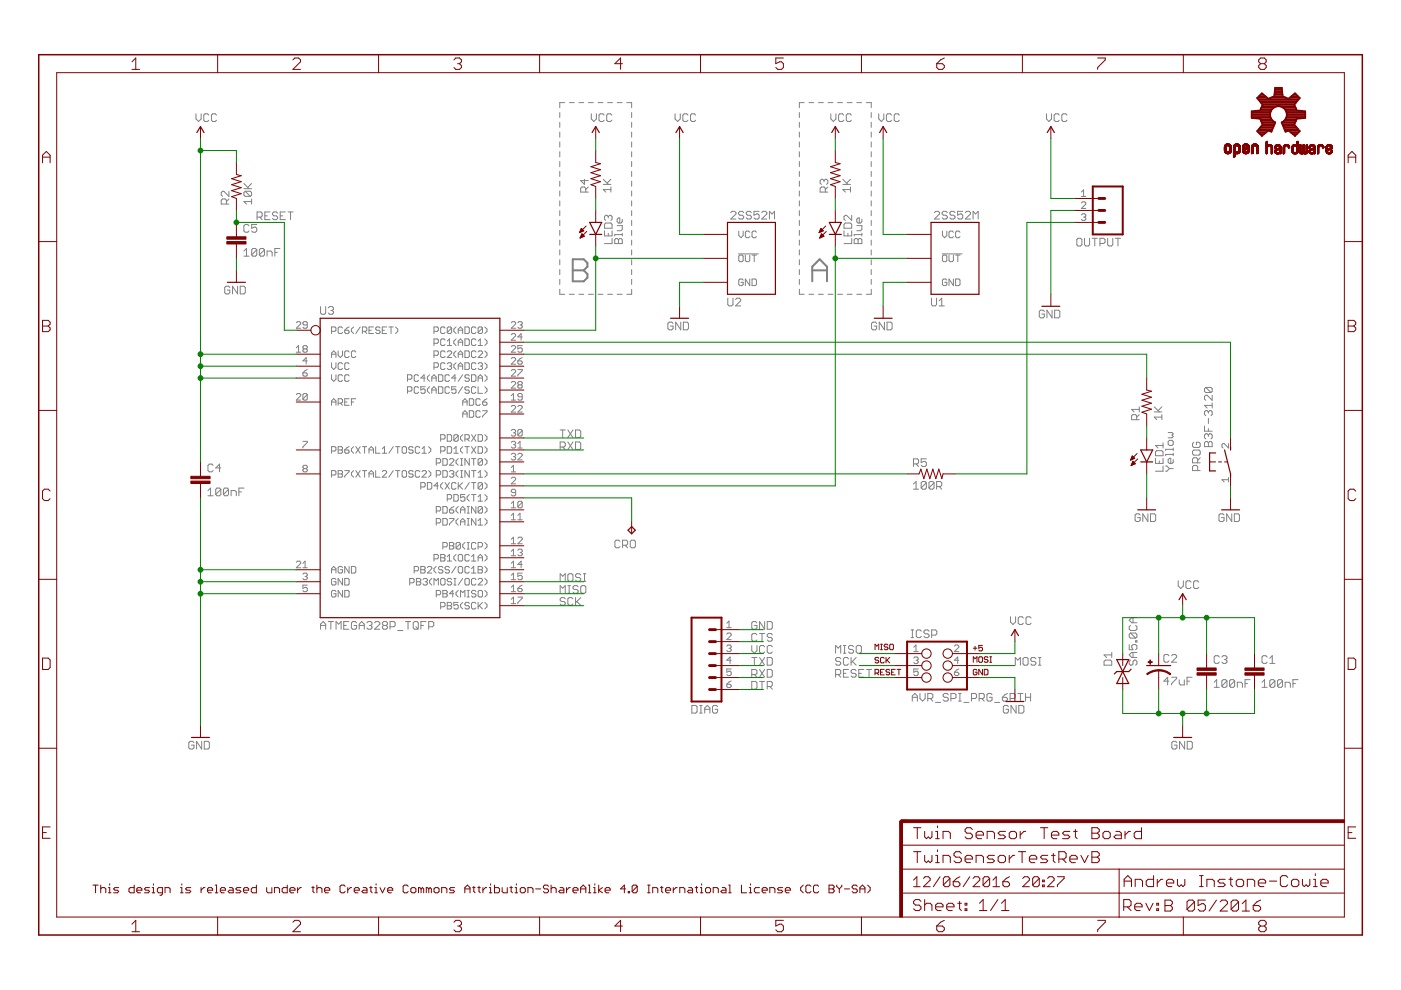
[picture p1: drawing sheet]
<svg xmlns="http://www.w3.org/2000/svg" width="297mm" height="210mm" viewBox="0 0 297 210" stroke-linecap="round" stroke-linejoin="round" font-family="sans-serif">
<g fill="none" stroke="#808080" stroke-width=".21">
<path d="M41.6 24.1v1.1l.5 .6 .6-.6v-1.1M44.3 24.4l-.3-.3h-.5l-.3 .3v1.1l.3 .3h.5l.3-.3M45.9 24.4l-.3-.3h-.5l-.3 .3v1.1l.3 .3h.5l.3-.3M51.7 38.9l1.1 1.1M53.3 38.9l-.8 .8M118.7 23.9v1M118.7 25.9v1.1M118.7 28v1.1M118.7 30.1v1.1M118.7 32.2v1.1M118.7 34.2v1.1M118.7 36.3v1.1"/>
<path d="M118.7 38.4v1.1M119.7 21.8h-1v1M120.7 21.8h1.1M122.7 21.8h1.1M123.9 38v1.1l-.8-.8h1.6M124.7 39.6l-.5 .6M124.8 21.8h1M125.4 24.1v1.1l.5 .6 .5-.6v-1.1M126.8 21.8h1M127.9 39.1h1.6M127.9 38l1.1 1.1M128.1 24.4l-.3-.3h-.5l-.3 .3v1.1l.3 .3h.5l.3-.3"/>
<path d="M128.8 21.8h1.1M129.5 39.6v1.1M129.5 38l-.8 .8M129.7 24.4l-.2-.3h-.6l-.3 .3v1.1l.3 .3h.6l.2-.3M130.9 21.8h1M132.9 21.8h1v1M133.9 23.9v1M133.9 25.9v1.1M133.9 28v1.1M133.9 30.1v1.1M133.9 32.2v1.1M133.9 34.2v1.1"/>
<path d="M133.9 36.3v1.1M133.9 38.4v1.1M143.1 24.1v1.1l.6 .6 .5-.6v-1.1M145.9 24.4l-.3-.3h-.5l-.3 .3v1.1l.3 .3h.5l.3-.3M147.5 24.4l-.3-.3h-.5l-.3 .3v1.1l.3 .3h.5l.3-.3M169.5 23.9v1M169.5 25.9v1.1M169.5 28v1.1M169.5 30.1v1.1M169.5 32.2v1.1M169.5 34.2v1.1M169.5 36.3v1.1"/>
<path d="M169.5 38.4v1.1M170.5 21.8h-1v1M171.5 21.8h1M173.5 21.8h1.1M174.7 38.3l-.3-.3h-.2l-.3 .3v.5l.3 .3M174.7 38.3l.3-.3h.2l.3 .3v.5l-.3 .3M174.7 38.3v.2M175.5 39.6l-.5 .6M175.6 21.8h1M176.1 24.1v1.1l.6 .6 .5-.6v-1.1M177.6 21.8h1M178.7 39.1h1.6"/>
<path d="M178.7 38l1.1 1.1M178.9 24.4l-.3-.3h-.5l-.3 .3v1.1l.3 .3h.5l.3-.3M179.6 21.8h1.1M180.3 39.6v1.1M180.3 38l-.8 .8M180.5 24.4l-.3-.3h-.5l-.3 .3v1.1l.3 .3h.5l.3-.3M181.7 21.8h1M183.7 21.8h1v1M184.7 23.9v1M184.7 25.9v1.1M184.7 28v1.1M184.7 30.1v1.1"/>
<path d="M184.7 32.2v1.1M184.7 34.2v1.1M184.7 36.3v1.1M184.7 38.4v1.1M186.3 24.1v1.1l.6 .6 .5-.6v-1.1M189 24.4l-.2-.3h-.6l-.3 .3v1.1l.3 .3h.6l.2-.3M190.7 24.4l-.3-.3h-.5l-.3 .3v1.1l.3 .3h.5l.3-.3M221.9 24.1v1.1l.5 .6 .5-.6v-1.1M224.6 24.4l-.3-.3h-.5l-.3 .3v1.1l.3 .3h.5l.3-.3M226.2 24.4l-.2-.3h-.6l-.3 .3v1.1l.3 .3h.6l.2-.3M48 43.3v-.8l-.3-.3h-.5l-.3 .3v.8h1.6M48.5 40.6v1l-1-1h-.3l-.3 .2v.6l.3 .2"/>
<path d="M48.5 42.2l-.5 .5M51.7 53.2l.6-.5v1.6M51.7 54.3h1.1M51.7 40h1.6M52 40.6h1.1l.2 .2v.6l-.2 .2M52 40.6l-.3 .2v.6l.3 .2h1.1M52 40.6l1.1 1M52.8 47.9l-.3-.3h-.5l-.3 .3v1.1l.3 .2h.5l.3-.2M53.3 42.7h-1.6l.6 .6M53.3 42.2v1.1M54.4 53v1l-.2 .3h-.6l-.2-.3M54.4 47.6h-1v.8l.8-.2 .2 .2v.6l-.2 .2h-.6l-.2-.2"/>
<path d="M54.4 53l-.2-.3h-.6l-.2 .3v1M54.4 53l-1 1M54.5 46h.8l.3-.2v-.6l-.3-.3h-.8v1.7M55.1 46l.5 .6M56.1 53v1l-.3 .3h-.5l-.3-.3M56.1 53l-.3-.3h-.5l-.3 .3v1M56.1 53l-1.1 1M56.2 45.8h.5M56.6 54.3v-1.1h.8l.3 .3v.8M57.2 44.9h-1v1.7h1M58.3 53.5h.5M58.9 45.2l-.3-.3h-.5l-.3 .3v.3l.3 .3h.5l.3 .2v.3l-.3 .3h-.5l-.3-.3"/>
<path d="M59.4 52.7h-1.1v1.6M59.4 45.8h.6M60.5 44.9h-1.1v1.7h1.1M61.1 44.9h1M61.6 44.9v1.7M118.7 40.5v1.1M118.7 42.6v1.1M118.7 44.7v1M118.7 46.7v1.1M118.7 48.8v1.1M118.7 50.9v1.1M118.7 53v1.1"/>
<path d="M118.7 55.1v1.1M118.7 57.1v1.1M118.7 59.2v1.1M124.2 40.7v-.8l-.3-.3h-.5l-.3 .3v.8h1.6M128.2 48.9v1.1h1.6v-1.1M128.4 47.3h1.1l.3 .3v.8h-1.6v-.8zM129 45.9l-.3-.2h-.3l-.2 .2v.6l.2 .2M129 45.9l.2-.2h.3l.3 .2v.6l-.3 .2M129 45.9v.3M129 49.5v.5M129.5 40.2h-1.6l.5 .5M129.8 50.6v1h-1.6"/>
<path d="M130.6 50.6h.3l.2 .2 .3-.2h.3l.2 .2v.8h-1.6v-.8zM130.9 47.8h1v.9l-.2 .2h-.8M131.1 50.8v.8M131.9 49.7h-1.6v.3M131.9 46.5v.5l-.2 .3h-.6l-.2-.3v-.5l.2-.3h.3v1.1M131.9 49.5v.5M133.9 40.5v1.1M133.9 42.6v1.1M133.9 44.7v1M133.9 46.7v1.1M133.9 48.8v1.1M133.9 50.9v1.1"/>
<path d="M133.9 53v1.1M133.9 55.1v1.1M133.9 57.1v1.1M133.9 59.2v1.1M154.9 45.1l.3-.3h.6l.2 .3v.3l-1.1 1h1.1M156.6 53.8h4.2M156.6 54.3l.3-.2h.4l.3 .2v.9l-.3 .3h-.4l-.3-.3zM156.6 49v.9l.5 .5 .5-.5v-.9M157.6 59.4l-.3-.2h-.4l-.3 .2v.9l.3 .3h.4l.3-.3v-.4h-.5M157.7 45.1l-.3-.3h-.5l-.3 .3v.3l.3 .2h.5l.3 .3v.3l-.3 .2h-.5l-.3-.2M158 54.1v1.1l.3 .3h.4l.3-.3v-1.1M159 49.2l-.3-.2h-.4l-.3 .2v1l.3 .2h.4l.3-.2"/>
<path d="M159 59.2v1.4l-1-1.4v1.4M159.3 45.1l-.3-.3h-.5l-.3 .3v.3l.3 .2h.5l.3 .3v.3l-.3 .2h-.5l-.3-.2M159.4 54.1h1M159.4 59.2h.7l.3 .2v.9l-.3 .3h-.7zM159.9 54.1v1.4M160.4 49.2l-.3-.2h-.4l-.3 .2v1l.3 .2h.4l.3-.2M161 44.8h-1.1v.8l.5-.2h.3l.3 .2v.6l-.3 .2h-.6l-.2-.2M161.5 45.1l.3-.3h.5l.3 .3v.3l-1.1 1h1.1M163.1 46.4v-1.6l.6 .6 .5-.6v1.6M169.5 40.5v1.1M169.5 42.6v1.1M169.5 44.7v1"/>
<path d="M169.5 46.7v1.1M169.5 48.8v1.1M169.5 50.9v1.1M169.5 53v1.1M169.5 55.1v1.1M169.5 57.1v1.1M169.5 59.2v1.1M175 40.7v-.8l-.3-.3h-.5l-.3 .3v.8h1.6M178.9 47.6l.3-.3h1.1l.3 .3v.8h-1.7zM178.9 48.9v1.1h1.7v-1.1M179.8 49.5v.5M180.3 40.2h-1.6l.5 .5"/>
<path d="M180.6 45.7v1l-1.1-1h-.3l-.3 .2v.6l.3 .2M180.6 50.6v1h-1.7M181.4 50.6h.3l.2 .2 .3-.2h.3l.2 .2v.8h-1.6v-.8zM181.7 47.8h1v.9l-.2 .2h-.8M181.9 50.8v.8M182.7 49.7h-1.6v.3M182.7 46.5v.5l-.2 .3h-.6l-.2-.3v-.5l.2-.3h.3v1.1M182.7 49.5v.5M184.7 40.5v1.1M184.7 42.6v1.1M184.7 44.7v1M184.7 46.7v1.1"/>
<path d="M184.7 48.8v1.1M184.7 50.9v1.1M184.7 53v1.1M184.7 55.1v1.1M184.7 57.1v1.1M184.7 59.2v1.1M198.1 45.1l.3-.3h.5l.3 .3v.3l-1.1 1h1.1M199.7 53.8h4.3M199.8 49v.9l.5 .5 .4-.5v-.9M200 54.1h.5l.2 .2v.9l-.2 .3h-.5l-.2-.3v-.9zM200.7 59.4l-.2-.2h-.5l-.2 .2v.9l.2 .3h.5l.2-.3v-.4h-.4M200.9 45.1l-.3-.3h-.6l-.3 .3v.3l.3 .2h.6l.3 .3v.3l-.3 .2h-.6l-.3-.2"/>
<path d="M201.2 54.1v1.1l.2 .3h.5l.2-.3v-1.1M202.1 49.2l-.2-.2h-.5l-.2 .2v1l.2 .2h.5l.2-.2M202.1 59.2v1.4l-.9-1.4v1.4M202.5 45.1l-.3-.3h-.5l-.3 .3v.3l.3 .2h.5l.3 .3v.3l-.3 .2h-.5l-.3-.2M202.6 59.2h.7l.2 .2v.9l-.2 .3h-.7zM202.6 54.1h.9M203.1 54.1v1.4M203.5 49.2l-.2-.2h-.5l-.2 .2v1l.2 .2h.5l.2-.2M204.1 44.8h-1.1v.8l.6-.2h.2l.3 .2v.6l-.3 .2h-.5l-.3-.2M204.7 45.1l.2-.3h.6l.3 .3v.3l-1.1 1h1.1M206.3 46.4v-1.6l.5 .6 .6-.6v1.6M228.6 50.5h.5l.3 .3v1.1l-.3 .3h-.5l-.3-.3v-1.1z"/>
<path d="M229.3 40.7l.4-.4v1.4M229.3 41.7h.9M229.3 43l.2-.2h.5l.2 .2v.3l-.9 .9h.9M229.3 45.6l.2-.3h.5l.2 .3-.2 .4M229.7 46h.3M229.9 50.5v1.4l.3 .3h.5l.3-.3v-1.4M230 46l.2 .3-.2 .4h-.5l-.2-.2M231.6 50.5h1.1M232.1 50.5v1.7M233.2 51.6h.8l.3-.2v-.6l-.3-.3h-.8v1.7M234.8 50.5v1.4l.3 .3h.5l.3-.3v-1.4M236.5 50.5h1.1"/>
<path d="M237 50.5v1.7M48.7 61l-.2-.3h-.6l-.3 .3v1l.3 .3h.6l.2-.3v-.5h-.5M50.4 60.7v1.6l-1.1-1.6v1.6M50.9 60.7h.8l.3 .3v1l-.3 .3h-.8zM62.8 68.4l.3-.2h.4l.3 .2v.3l-1 .9h1M62.8 73.7l.5-.4v1.4M62.8 74.7h1M64.2 79.1h.7l.3 .4-.3 .3h-.4l-.3-.3zM64.5 74l-.3-.3 .3-.4h.4l.3 .2-.3 .5M64.5 74l-.3 .2 .3 .5h.4l.3-.3-.3-.4M64.5 74h.4M65.2 68.9h-.7l-.3-.2 .3-.5h.4l.3 .2v1l-.3 .2h-.4l-.3-.2"/>
<path d="M65.2 76.5h-1l.7-.7v1.4M65.2 78.4l-1 .7M68 65v1.4l.2 .2h.6l.2-.2v-1.4M69.6 65.3l.3-.3h.5l.3 .3v.3l-.3 .2M70.1 65.8h.3M70.3 79.5v.9l.5 .5 .4-.5v-.9M70.3 70.3h.7l.2-.3v-.4l-.2-.3h-.7v1.4M70.3 75.8v-.9l.5-.5 .4 .5v.9M70.3 76.9v1l.5 .4 .4-.4v-1M70.3 75.1h.9M70.4 65.8l.3 .3v.3l-.3 .2h-.5l-.3-.2M71.7 74.4v.9l.5 .5 .4-.5v-.9"/>
<path d="M72.6 79.7l-.2-.2h-.5l-.2 .2v.9l.2 .3h.5l.2-.3M72.6 69.6l-.2-.3h-.5l-.2 .3v.9l.2 .2h.5l.2-.2M72.6 77.2l-.2-.3h-.5l-.2 .3v.9l.2 .2h.5l.2-.2M73.1 70h.7l.2 .5-.2 .2h-.5l-.2-.2zM74 74.6l-.2-.2h-.5l-.2 .2v1l.2 .2h.5l.2-.2M74 77.2l-.2-.3h-.5l-.2 .3v.9l.2 .2h.5l.2-.2M74 79.7l-.2-.2h-.5l-.2 .2v.9l.2 .3h.5l.2-.3M74 69.3l-.9 .7M75 69.3l-.5 .5v.5l.5 .4M75.4 74.6l-.2-.2h-.5l-.2 .2v1l.2 .2h.5l.2-.2M76.4 69.3l-1 1.4M76.8 70.3h.7l.3-.3v-.4l-.3-.3h-.7v1.4"/>
<path d="M77.3 70.3l.5 .4M78.2 70h.5M79.2 69.3h-1v1.4h1M80.6 69.6l-.3-.3h-.4l-.2 .5 .2 .2h.4l.3 .5-.3 .2h-.4l-.2-.2M81 70h.5M82 69.3h-1v1.4h1M82.4 69.3h1M82.9 69.3v1.4M83.9 69.3l.4 .5v.5l-.4 .4M88.8 79.7l-.3-.2h-.4l-.3 .2v.9l.3 .3h.4l.3-.3M91.1 79.5l-.5 .4v.5l.5 .5M92 77.9h.7l.2-.3v-.4l-.2-.3h-.7v1.4"/>
<path d="M92 75.3h.7l.2-.2v-.5l-.2-.2h-.7v1.4M92 70.3h.7l.2-.3v-.4l-.2-.3h-.7v1.4M92 72.8h.7l.2-.2v-.5l-.2-.2h-.7v1.4M93 79.5h.7l.2 .2v.9l-.2 .3h-.7zM94.4 72.1l-.3-.2h-.4l-.3 .2v.9l.3 .3h.4l.3-.3M94.4 74.6l-.3-.2h-.4l-.3 .2v1l.3 .2h.4l.3-.2M94.4 77.2l-.3-.3h-.4l-.3 .3v.9l.3 .2h.4l.3-.2M94.4 69.6l-.3-.3h-.4l-.3 .3v.9l.3 .2h.4l.3-.2M94.8 74.6l.3-.2h.4l.3 .2v.3l-1 .9h1M94.8 77.2l.3-.3h.4l.3 .3-.3 .4M94.8 73.3h1M94.8 72.3l.5-.4v1.4"/>
<path d="M95.3 79.7l-.2-.2h-.5l-.2 .2v.9l.2 .3h.5l.2-.3M95.3 77.6h.2M95.5 77.6l.3 .3-.3 .4h-.4l-.3-.2M95.8 69.6l-.3-.3h-.4l-.3 .3v.9M95.8 69.6v.9l-.3 .2h-.4l-.3-.2M95.8 69.6l-1 .9M96.7 69.3l-.5 .5v.5l.5 .4M96.7 71.9l-.5 .4v.5l.5 .5M96.7 74.4l-.5 .5v.4l.5 .5M96.7 76.9l-.5 .5v.5l.5 .4M97.2 73.3v-1l.4-.4 .5 .4v1M97.2 70.7v-.9l.4-.5 .5 .5v.9"/>
<path d="M97.2 75.8v-.9l.4-.5 .5 .5v.9M97.2 78.3v-.9l.4-.5 .5 .5v.9M97.2 75.1h.9M97.2 77.6h.9M97.2 72.6h.9M97.2 70h.9M98.1 79.5l-.9 1.4M98.6 69.3h.7l.2 .3v.9l-.2 .2h-.7zM98.6 71.9h.7l.2 .2v.9l-.2 .3h-.7zM98.6 74.4h.7l.2 .2v1l-.2 .2h-.7zM98.6 76.9h.7l.2 .3v.9l-.2 .2h-.7zM99.5 79.7l-.2-.2h-.5l-.2 .4 .2 .3h.5l.2 .4-.2 .3h-.5l-.2-.3"/>
<path d="M100 79.5h.7l.2 .2v.9l-.2 .3h-.7zM100.9 69.6l-.2-.3h-.5l-.2 .3v.9l.2 .2h.5l.2-.2M100.9 72.1l-.2-.2h-.5l-.2 .2v.9l.2 .3h.5l.2-.3M100.9 74.6l-.2-.2h-.5l-.2 .2v1l.2 .2h.5l.2-.2M100.9 77.2l-.2-.3h-.5l-.2 .3v.9l.2 .2h.5l.2-.2M101.4 77.2l.2-.3h.5l.2 .3-.2 .4M101.4 74.6l.2-.2h.5l.2 .2v.3l-.9 .9h.9M101.4 73.3h.9M101.4 72.3l.4-.4v1.4M101.8 77.6h.3M102.1 77.6l.2 .3-.2 .4h-.5l-.2-.2M102.3 69.6l-.2-.3h-.5l-.2 .3v.9"/>
<path d="M102.3 69.6v.9l-.2 .2h-.5l-.2-.2M102.3 69.6l-.9 .9M102.8 69.3l.5 .5v.5l-.5 .4M102.8 71.9l.5 .4v.5l-.5 .5M102.8 74.4l.5 .5v.4l-.5 .5M102.8 76.9l.5 .5v.5l-.5 .4M102.8 79.5l.5 .4v.5l-.5 .5M108.4 78.6l.2-.2h.5l.2 .2v.2l-.9 1h.9M108.4 76.1l.2-.3h.5l.2 .3v.2l-.9 .9h.9M108.4 73.5l.2-.2h.5l.2 .2v.2l-.9 1h.9M108.4 68.4l.2-.2h.5l.2 .2v.3l-.9 .9h.9M108.4 71l.2-.3h.5l.2 .3v.2l-.9 .9h.9"/>
<path d="M109.8 68.4l.2-.2h.5l.2 .2-.2 .5M109.8 76.5h.7l.2 .5-.2 .2h-.5l-.2-.2zM109.8 78.4h.9v.2l-.9 .9v.3M110.3 68.9h.2M110.5 68.9l.2 .2-.2 .5h-.5l-.2-.2M110.7 73.3h-.9v.7l.7-.3 .2 .3v.4l-.2 .3h-.5l-.2-.3M110.7 71.4h-.9l.7-.7v1.4M110.7 75.8l-.9 .7M118.7 61.3v1.1h1M120.7 62.4h1.1M122.7 62.4h1.1M124.8 62.4h1"/>
<path d="M126.8 62.4h1M128.8 62.4h1.1M130.9 62.4h1M133.9 61.3v1.1h-1M142.7 68.6l-.3-.3h-.5l-.3 .3v1.1l.3 .2h.5l.3-.2v-.6h-.5M144.3 68.3v1.6l-1-1.6v1.6M144.9 68.3h.8l.3 .3v1.1l-.3 .2h-.8zM154.3 63.2v1.4l.3 .3h.5l.3-.3v-1.4M156 63.5l.2-.3h.6l.2 .3v.3l-1 1.1h1M169.5 61.3v1.1h1M171.5 62.4h1M173.5 62.4h1.1"/>
<path d="M175.6 62.4h1M177.6 62.4h1M179.6 62.4h1.1M181.7 62.4h1M184.7 61.3v1.1h-1M185.9 68.6l-.3-.3h-.5l-.3 .3v1.1l.3 .2h.5l.3-.2v-.6h-.6M187.5 68.3v1.6l-1.1-1.6v1.6M188.1 68.3h.8l.2 .3v1.1l-.2 .2h-.8zM197.5 63.2v1.4l.3 .3h.5l.3-.3v-1.4M199.1 63.8l.6-.6v1.7M199.1 64.9h1.1M221.4 66l-.3-.2h-.5l-.3 .2v1.1l.3 .3h.5l.3-.3v-.5h-.5"/>
<path d="M223.1 65.8v1.6l-1.1-1.6v1.6M223.6 65.8h.8l.3 .2v1.1l-.3 .3h-.8zM45.2 98.7l-.3-.3h-.5l-.3 .3v1.1l.3 .2h.5l.3-.2M46.8 99.2h-1.1l.8-.8v1.6M62.8 83.7l.3-.3h.4l.3 .3v.2l-1 .9h1M64.2 93.6h1v.2l-1 1v.2M64.5 99.4h.4M64.5 99.4l-.3-.3 .3-.4h.4l.3 .2-.3 .5M64.5 99.4l-.3 .2 .3 .5h.4l.3-.3-.3-.4M65.2 83.7v.9l-.3 .2h-.4l-.3-.2M65.2 83.7l-.3-.3h-.4l-.3 .3v.9M65.2 83.7l-1 .9"/>
<path d="M70.3 85.9v-.9l.5-.5 .4 .5v.9M70.3 95.6h.7l.2-.2v-.5l-.2-.2h-.7v1.4M70.3 85.2h.9M71.7 94.7h.7l.2 .2-.2 .5 .2 .5-.2 .2h-.7zM71.7 99.8h.7l.2 .2-.2 .5 .2 .4-.2 .3h-.7zM71.7 85.5h.7l.2-.3v-.4l-.2-.3h-.7v1.4M71.7 95.4h.7M72.2 85.5l.4 .4M73.1 99.8h.9v.2l-.9 .9v.3M73.1 95.4h.7l.2 .5-.2 .2h-.5l-.2-.2zM73.1 85.2h.5M74 84.5h-.9v1.4h.9"/>
<path d="M74 94.7l-.9 .7M74.5 85.2h.5M75 94.7l-.5 .5v.4l.5 .5M75 99.8l-.5 .4v.5l.5 .5M75.4 84.5h-.9v1.4M75.4 99.8l1 1.4M75.4 94.7l1 1.4M76.4 99.8l-1 1.4M76.4 94.7l-1 1.4M76.8 94.7h1M76.8 99.8h1M77.3 94.7v1.4"/>
<path d="M77.3 99.8v1.4M78.2 96.1v-.9l.5-.5 .5 .5v.9M78.2 95.4h1M79.7 99.8v1.4h.9M79.7 94.7v1.4h.9M81 96.1h1M81 95.2l.5-.5v1.4M83.4 99.8l-1 1.4M83.4 94.7l-1 1.4M83.9 94.7h.9M83.9 99.8h.9M84.3 94.7v1.4"/>
<path d="M84.3 99.8v1.4M85.5 94.7h.5l.2 .2v1l-.2 .2h-.5l-.2-.2v-1zM85.5 99.8h.5l.2 .2v.9l-.2 .3h-.5l-.2-.3v-.9zM86.4 80.4h.7l.2-.2v-.5l-.2-.2h-.7v1.4M86.4 82.9h.7l.2-.2v-.5l-.2-.2h-.7v1.4M87.6 94.9l-.2-.2h-.5l-.2 .5 .2 .2h.5l.2 .5-.2 .2h-.5l-.2-.2M88.8 82.2l-.3-.2h-.4l-.3 .2v1l.3 .2h.4l.3-.2M89 94.9l-.2-.2h-.5l-.2 .2v1l.2 .2h.5l.2-.2M89.5 96.1h.9M89.5 95.2l.4-.5v1.4M90.1 82h-.9v.7l.5-.2 .4 .2v.5l-.2 .2h-.4l-.3-.2M90.1 80.2h-.9l.7-.7v1.4"/>
<path d="M90.9 99.8l.4 .4v.5l-.4 .5M90.9 94.7l.4 .5v.4l-.4 .5M91.1 82l-.5 .5v.4l.5 .5M91.5 80.9v-1l.5-.4 .5 .4v1M91.5 83.4v-.9l.5-.5 .5 .5v.9M91.5 82.7h1M91.5 80.2h1M92.5 98.2h.7l.2-.3v-.4l-.2-.3h-.7v1.4M93 82h.7l.2 .2v1l-.2 .2h-.7zM93.4 95.6h.7l.3-.2v-.5l-.3-.2h-.7v1.4M93.4 93.1h.7l.3-.2v-.5l-.3-.2h-.7v1.4M93.9 97.2h.7l.2 .3v.9l-.2 .2h-.7z"/>
<path d="M93.9 99.8h.7l.2 .2v.9l-.2 .3h-.7zM94.8 94.7h.7l.3 .2v1l-.3 .2h-.7zM94.8 92.2h.7l.3 .2v.9l-.3 .3h-.7zM95.3 97.5l.2-.3h.5l.2 .3v.2l-.9 .9h.9M95.3 82.2l-.2-.2h-.5l-.2 .2v1l.2 .2h.5l.2-.2M96.2 96.1h1M96.2 95.2l.5-.5v1.4M96.7 82h-.9v.7l.4-.2 .5 .2v.5l-.2 .2h-.5l-.2-.2M96.7 80.2h-.9l.7-.7v1.4M97.2 92.4v.9l-.3 .3h-.4l-.3-.3M97.2 92.4l-.3-.2h-.4l-.3 .2v.9M97.2 97.2l-.5 .5v.5l.5 .4"/>
<path d="M97.2 99.8l-.5 .4v.5l.5 .5M97.2 92.4l-1 .9M97.6 97.2h.5M97.6 99.8h.5M97.6 98.6h.5M97.9 97.2v1.4M97.9 99.8v1.4M98.1 82l-.9 1.4M98.1 92.2l-.5 .4v.5l.5 .5M98.1 94.7l-.5 .5v.4l.5 .5M98.1 85.2h.9M98.1 85.9v-.9l.5-.5 .4 .5v.9"/>
<path d="M98.1 88.5v-1l.5-.4 .4 .4v1M98.1 87.8h.9M98.6 94.7h.9M98.6 93.1h.7l.2-.2v-.5l-.2-.2h-.7v1.4M99 94.7v1.4M99 93.1l.5 .5M99.5 82.2l-.2-.2h-.5l-.2 .5 .2 .2h.5l.2 .5-.2 .2h-.5l-.2-.2M99.5 97.2v1.4l-.9-1.4v1.4M99.5 99.8v1.4l-.9-1.4v1.4M99.5 84.5h.7l.2 .3v.9l-.2 .2h-.7zM99.5 87.1h.7l.2 .2v.9l-.2 .3h-.7zM100 97.2h.9"/>
<path d="M100 99.8h.9M100 94.7l.9 1.4M100 92.2l.9 1.4M100.4 97.2v1.4M100.4 99.8v1.4M100.9 82.2l-.2-.2h-.5l-.2 .2v1l.2 .2h.5l.2-.2M100.9 94.7l-.9 1.4M100.9 92.2l-.9 1.4M101.4 94.7h.7l.2 .2v1l-.2 .2h-.7zM101.4 80.9v-1l.4-.4 .5 .4v1M101.4 82v1.4h.9M101.4 92.2h.7l.2 .2v.9l-.2 .3h-.7z"/>
<path d="M101.4 80.2h.9M101.8 87.3l-.2-.2h-.5l-.2 .2v.9l.2 .3h.5l.2-.3M101.8 84.8l-.2-.3h-.5l-.2 .3v.9l.2 .2h.5l.2-.2M102.3 97.5l-.2-.3h-.5l-.2 .3v.9M102.3 97.5v.9l-.2 .2h-.5l-.2-.2M102.3 97.5l-.9 .9M102.3 85.2h.7l.3 .5-.3 .2h-.4l-.3-.2zM102.3 87.1h1v.2l-1 .9v.3M102.8 97.2l.5 .5v.5l-.5 .4M102.8 82l.5 .5v.4l-.5 .5M102.8 92.2l.5 .4v.5l-.5 .5M102.8 94.7l.5 .5v.4l-.5 .5"/>
<path d="M102.8 99.8l.5 .4v.5l-.5 .5M103.3 84.5l-1 .7M108.4 86.2l.2-.2h.5l.2 .2v.2l-.9 1h.9M108.4 99.1l.5-.4v1.4M108.4 83.9l.5-.5v1.4M108.4 81.1l.2-.2h.5l.2 .2v.3l-.9 .9h.9M108.4 96.4l.2-.3h.5l.2 .3-.2 .4M108.4 93.8l.2-.2h.5l.2 .2-.2 .5M108.4 84.8h.9M108.4 91.3l.2-.2h.5l.2 .2-.2 .5M108.9 96.8h.2M108.9 94.3h.2"/>
<path d="M108.9 91.8h.2M109.1 96.8l.2 .2-.2 .5h-.5l-.2-.2M109.1 94.3l.2 .2v.3l-.2 .2h-.5l-.2-.2M109.1 91.8l.2 .2-.2 .5h-.5l-.2-.3M109.8 86.2l.2-.2h.5l.2 .2v.2l-.9 1h.9M109.8 96.4l.2-.3h.5l.2 .3v.2l-.9 .9h.9M109.8 94l.5-.4v1.4M109.8 95h.9M110 81.6l-.2-.2 .2-.5h.5l.2 .2-.2 .5M110 81.6l-.2 .2 .2 .5h.5l.2-.2-.2-.5M110 81.6h.5M110.7 91.3v.9l-.2 .3h-.5l-.2-.3"/>
<path d="M110.7 84.1h-.7l-.2-.2 .2-.5h.5l.2 .3v.9l-.2 .2h-.5l-.2-.2M110.7 91.3l-.2-.2h-.5l-.2 .2v.9M110.7 91.3l-.9 .9M118.8 94.8h.8l.2-.3v-.5l-.2-.3h-.8v1.6M118.8 91.2h1M119.3 94.8l.5 .5M119.3 91.2v1.6M120.4 93.7l1.1 1.6M120.4 91.2l1.1 1.6M121.5 93.7l-1.1 1.6M121.5 91.2l-1.1 1.6M122 91.2h.9l.2 .2v1.1l-.2 .3h-.9z"/>
<path d="M122 93.7h.9l.2 .3v1.1l-.2 .2h-.9zM193.7 98.4h.8l.3-.3v-.5l-.3-.3h-.8v1.6M194.2 98.4l.6 .5M196.4 97.3h-1.1v.8l.6-.3h.2l.3 .3v.5l-.3 .3h-.5l-.3-.3M241 89v-.8l-.3-.3h-.5l-.3 .3v.8h1.7M241.6 87.9l-.6 .5M241.6 86.8h-1.7l.6 .5M241.6 86.3v1M244.7 87.3h1.6M244.7 86.3l1.1 1M245 97.2v1.1h1.6v-1.1M245.2 95.5h1.1l.3 .3v.8h-1.6v-.8z"/>
<path d="M245.8 97.7v.6M246.3 88.4h-1.6l.6 .6M246.3 87.9v1.1M246.3 86.3l-.8 .8M246.6 98.8v1.1h-1.6M246.6 94.4h-1.6l.5 .6M246.6 93.9v1.1M247.1 98.8h.3l.5 .6M247.7 93.6l.2-.2h.6l.3 .2v.6l-.3 .2h-.6l-.2-.2zM247.7 91.7h.8l.3 .3-.3 .3 .3 .2-.3 .3h-.8M247.9 99.4l-.5 .5h-.3M247.9 99.4h.9"/>
<path d="M248.8 95v.5M248.8 96.1v.5M248.8 97.5v.5l-.3 .3h-.6l-.2-.3v-.5l.2-.3h.3v1.1M248.8 95.3h-1.7v.2M248.8 96.4h-1.7v.2M252.8 95.7l.3-.3h1.1l.3 .3v.5l-.3 .3h-1.1l-.3-.3zM253.1 93.8l-.3 .2v.6l.3 .3h1.1l.3-.3v-.6l-.3-.2h-.5v.5M253.9 99.8v-.8l-.2-.3h-.6l-.3 .3v.8h1.7M253.9 98.1v-.8l-.2-.3h-.6l-.3 .3v.8h1.7M254.5 97l-.6 .6M255.4 93.9l.3-.3h.2l.3 .3 .3-.3h.3l.2 .3v.8h-1.6zM255.4 90.3v1.1h1.6"/>
<path d="M255.7 82.1l-.3 .3v.6l.3 .2h1.1M255.7 82.1h1.1l.2 .3v.6l-.2 .2M255.7 82.1l1.1 1.1M256.2 87.3l-.3-.2h-.2l-.3 .2v.6l.3 .2M256.2 92.2l-.3-.2h-.2l-.3 .2v.6l.3 .2M256.2 87.3l.3-.2h.3l.2 .2v.6l-.2 .2M256.2 92.2l.3-.2h.3l.2 .2v.6l-.2 .2M256.2 87.3v.3M256.2 88.7v1.1M256.2 90.9v.5M256.2 92.2v.3M256.2 93.9v.8"/>
<path d="M257 83.8v1.1l-1.1-1.1h-.2l-.3 .3v.5l.3 .3M257 85.4v1.1M257 86h-1.6l.5 .5M260.5 94v1l-1-1-.4 .3v.5l.2 .2M44.1 104l.5-.5v1.6M44.1 105.1h1.1M46.8 103.8v1l-.3 .3h-.5l-.3-.3M46.8 103.8l-.3-.3h-.5l-.3 .3v1M46.8 103.8l-1.1 1M48.5 103.8v1l-.3 .3h-.6l-.2-.3M48.5 103.8l-.3-.3h-.6l-.2 .3v1M48.5 103.8l-1.1 1"/>
<path d="M49 105.1v-1.1h.8l.3 .3v.8M50.7 104.3h.5M51.7 103.5h-1v1.6M62.8 119.2l.3-.2h.4l.3 .2v.2l-1 1h1M64.2 119.4l.5-.4v1.4M70.3 100.7h.7l.2-.2v-.5l-.2-.2h-.7v1.4M71.7 100.5h.7M78.2 100.5h1M78.2 101.2v-1l.5-.4 .5 .4v1M81 100l.3-.2h.4l.3 .2v.2l-1 1h1M87.6 100l-.2-.2h-.5l-.2 .4 .2 .3h.5l.2 .4-.2 .3h-.5l-.2-.3M89 100l-.2-.2h-.5l-.2 .2v.9l.2 .3h.5l.2-.3"/>
<path d="M89.2 103.3h.7l.2-.3v-.4l-.2-.3h-.7v1.4M89.5 100l.2-.2h.5l.2 .2v.2l-.9 1h.9M90.6 102.3h.7l.2 .3v.9l-.2 .2h-.7zM92 118.5h.7l.2-.2v-.5l-.2-.2h-.7v1.4M92.5 100.7h.7l.2-.2v-.5l-.2-.2h-.7v1.4M92.5 108.3h.7l.2-.2v-.5l-.2-.2h-.7v1.4M92.5 110.9h.7l.2-.3v-.4l-.2-.3h-.7v1.4M92.9 103h-.9l.7-.7v1.4M93.4 117.6h.7l.3 .2-.3 .5 .3 .4-.3 .3h-.7zM93.4 118.3h.7M93.9 116h.7l.2-.3v-.4l-.2-.3h-.7v1.4M93.9 102.3l-.5 .5v.5l.5 .4"/>
<path d="M93.9 107.4h.7l.2 .2v1l-.2 .2h-.7zM93.9 109.9h.7l.2 .3v.9l-.2 .2h-.7zM94.4 102.3l.9 1.4M94.8 118l.5-.4v1.4M94.8 105.8h.7l.3-.2v-.5l-.3-.2h-.7v1.4M94.8 119h1M95.3 100l.2-.2h.5l.2 .2-.2 .5M95.3 108.1h.7l.2 .5-.2 .2h-.5l-.2-.2zM95.3 109.9h.9v.3l-.9 .9v.2M95.3 115h.7l.2 .3-.2 .4 .2 .5-.2 .2h-.7zM95.3 115.7h.7M95.3 102.3l-.9 1.4"/>
<path d="M95.8 100.5h.2M96 100.5l.2 .2-.2 .5h-.5l-.2-.3M96.2 104.9h.7l.3 .2v.9l-.3 .3h-.7zM96.2 107.4l-.9 .7M96.7 102.6l-.2-.3h-.5l-.2 .3v.9l.2 .2h.5l.2-.2M96.7 117.6l-.5 .4v.5l.5 .5M97.2 102.3v1.4M97.2 107.4l-.5 .5v.4l.5 .5M97.2 109.9l-.5 .5v.5l.5 .4M97.4 117.6h.5l.2 .2v.9l-.2 .3h-.5l-.2-.3v-.9zM97.4 103l.7 .7M97.6 115.3v.9l-.2 .2h-.5l-.2-.2"/>
<path d="M97.6 115.3l-.2-.3h-.5l-.2 .3v.9M97.6 115.3l-.9 .9M97.6 108.8v-.9l.5-.5 .5 .5v.9M97.6 111.3v-.9l.5-.5 .5 .5v.9M97.6 101.2h.5M97.6 110.6h1M97.6 108.1h1M98.1 102.3l-.9 1M98.6 104.9h-1v.7l.5-.3 .5 .3v.4l-.3 .3h-.4l-.3-.3M98.6 115l-.5 .5v.5l.5 .4M99 115h.5M99 116.4h.5"/>
<path d="M99 109.9h.5M99 111.3h.5M99 107.4h.5M99 108.8h.5M99.3 107.4v1.4M99.3 109.9v1.4M99.3 115v1.4M99.5 117.8l-.2-.2h-.5l-.2 .2v.9l.2 .3h.5l.2-.3M99.5 104.9l-.5 .4v.5l.5 .5M99.5 102.3l-.9 1.4M100 118l.4-.4v1.4M100 119h.9"/>
<path d="M100 104.9h.9M100 102.3h.9M100.4 102.3v1.4M100.4 104.9v1.4M100.9 107.4v1.4l-.9-1.4v1.4M100.9 109.9v1.4l-.9-1.4v1.4M100.9 115.3l-.2-.3h-.5l-.2 .3v.9l.2 .2h.5l.2-.2M101.4 116h.7l.2-.3v-.4l-.2-.3h-.7v1.4M101.4 119v-1l.4-.4 .5 .4v1M101.4 101.2h.9M101.4 118.3h.9M101.4 111.3h.9"/>
<path d="M101.4 110.4l.4-.5v1.4M101.4 100.2l.4-.4v1.4M101.4 105.3l.4-.4v1.4M101.4 106.3h.9M102.3 102.6l-.2-.3h-.5l-.2 .3v.9M102.3 102.6v.9l-.2 .2h-.5l-.2-.2M102.3 107.6l-.2-.2h-.5l-.2 .2v1M102.3 107.6v1l-.2 .2h-.5l-.2-.2M102.3 107.6l-.9 1M102.3 102.6l-.9 .9M102.8 102.3l.5 .5v.5l-.5 .4M102.8 104.9l.5 .4v.5l-.5 .5"/>
<path d="M102.8 107.4l.5 .5v.4l-.5 .5M102.8 109.9l.5 .5v.5l-.5 .4M102.8 115l.5 .5v.5l-.5 .4M102.8 117.6l.5 .4v.5l-.5 .5M108.4 101.4l.2-.2h.5l.2 .2v.3l-.9 .9h.9M108.4 114.4l.5-.5v1.4M108.4 106.7l.5-.4v1.4M108.4 109.3l.5-.5v1.4M108.4 116.9l.5-.5v1.4M108.4 119.4l.5-.4v1.4M108.4 100.1h.9M108.4 117.8h.9"/>
<path d="M108.4 115.3h.9M108.4 110.2h.9M108.4 107.7h.9M109.3 104.4h-.7l-.2-.2 .2-.5h.5l.2 .3v.9l-.2 .2h-.5l-.2-.2M109.8 114.1l.2-.2h.5l.2 .2v.3l-.9 .9h.9M109.8 116.7l.2-.3h.5l.2 .3-.2 .4M109.8 110.2h.9M109.8 109.3l.5-.5v1.4M110.3 117.1h.2M110.5 117.1l.2 .3-.2 .4h-.5l-.2-.2M110.7 106.5v.9l-.2 .3h-.5l-.2-.3M110.7 106.5l-.2-.2h-.5l-.2 .2v.9"/>
<path d="M110.7 119.7h-.9l.7-.7v1.4M110.7 106.5l-.9 .9M131.4 114.8l-.2-.3h-.6l-.2 .3v1.1l.2 .2h.6l.2-.2M132 115.6h.8l.3-.3v-.5l-.3-.3h-.8v1.6M132.5 115.6l.6 .5M133.6 114.8l.3-.3h.6l.2 .3v1.1l-.2 .2h-.6l-.3-.2zM193.7 102.6l.5-.5v1.6M193.7 103.7h1.1M196.4 102.4v1l-.3 .3h-.5l-.3-.3M196.4 102.4l-.3-.3h-.5l-.3 .3v1M196.4 102.4l-1.1 1M198 102.4v1l-.2 .3h-.6l-.2-.3"/>
<path d="M198 102.4l-.2-.3h-.6l-.2 .3v1M198 102.4l-1 1M198.6 103.2h.8l.3-.3v-.5l-.3-.3h-.8v1.6M199.1 103.2l.6 .5M241.7 109.2l-.2-.3h-.6l-.2 .3v1.1l.2 .3h.6l.2-.3v-.6h-.5M243.4 108.9v1.7l-1.1-1.7v1.7M243.9 108.9h.9l.2 .3v1.1l-.2 .3h-.9zM259.5 109.2l-.3-.3h-.5l-.3 .3v1.1l.3 .3h.5l.3-.3v-.6h-.5M260.5 101.7h-1.4l.4 .5M260.5 101.2v1M261.2 108.9v1.7l-1.1-1.7v1.7M261.7 108.9h.8l.3 .3v1.1l-.3 .3h-.8z"/>
<path d="M64.2 121.8l.3-.3h.4l.3 .3-.3 .4M64.2 120.4h1M64.7 122.2h.2M64.9 122.2l.3 .2-.3 .5h-.4l-.3-.2M65.2 124.1h-1v.7l.5-.3 .5 .3v.4l-.3 .3h-.4l-.3-.3M68 133.4v-1.1l.5-.5 .5 .5v1.1M68 132.6h1M69.6 131.8h1.1M70.1 131.8v1.6M70.3 121.5v-.9l.5-.5 .4 .5v.9M70.3 120.8h.9M71.2 122.9l-.2-.3h-.5l-.2 .3v.9l.2 .2h.5l.2-.2v-.5h-.4"/>
<path d="M71.2 125.4l-.2-.2h-.5l-.2 .2v.9l.2 .3h.5l.2-.3v-.4h-.4M71.2 133.4v-1.6l.6 .5 .5-.5v1.6M72.6 120.3l-.2-.2h-.5l-.2 .2v1l.2 .2h.5l.2-.2v-.5h-.4M72.6 122.6v1.4l-.9-1.4v1.4M72.6 125.2v1.4l-.9-1.4v1.4M72.9 132.6h.5M73.1 125.2h.7l.2 .2v.9l-.2 .3h-.7zM73.1 122.6h.7l.2 .3v.9l-.2 .2h-.7zM74 131.8h-1.1v1.6h1.1M74 120.1v1.4l-.9-1.4v1.4M74.5 120.1h.7l.2 .2v1l-.2 .2h-.7zM75.6 132.1l-.3-.3h-.5l-.3 .3v1l.3 .3h.5l.3-.3v-.5h-.5"/>
<path d="M76.2 132.6h1M76.2 133.4v-1.1l.5-.5 .5 .5v1.1M77.8 132.1l.3-.3h.5l.3 .3v.2l-.3 .3M78.3 132.6h.3M78.6 132.6l.3 .3v.2l-.3 .3h-.5l-.3-.3M79.4 132.1l.3-.3h.5l.3 .3v.2l-1.1 1.1h1.1M81.3 132.6h.6M81.3 132.6l-.2-.3v-.2l.2-.3h.6l.2 .3v.2l-.2 .3M81.3 132.6l-.2 .3v.2l.2 .3h.6l.2-.3v-.2l-.2-.3M82.7 132.9h.8l.3-.3v-.5l-.3-.3h-.8v1.6M84.3 133.7h1.1M86 131.8h1.1"/>
<path d="M86.5 131.8v1.6M86.9 123.6h.7l.2-.3v-.4l-.2-.3h-.7v1.4M87.8 121h.7l.3-.2v-.5l-.3-.2h-.7v1.4M87.9 131.8h.5l.3 .3v1l-.3 .3h-.5l-.3-.3v-1zM88.2 132.9l.5 .5M88.3 122.6h.7l.2 .3-.2 .4 .2 .5-.2 .2h-.7zM88.3 123.3h.7M89.2 120.8h.7M89.2 120.1h.7l.2 .2-.2 .5 .2 .5-.2 .2h-.7zM89.2 132.6h.6M89.7 122.9l.2-.3h.5l.2 .3-.2 .4M90.1 123.3h.3"/>
<path d="M90.3 131.8h-1.1v1.6M90.4 123.3l.2 .3-.2 .4h-.5l-.2-.2M90.6 120.3l.2-.2h.5l.2 .2v.3l-.9 .9h.9M90.9 132.9h.8l.3-.3v-.5l-.3-.3h-.8v1.6M91.5 122.6l-.4 .5v.5l.4 .4M92 124v-1.4l.5 .5 .4-.5v1.4M92.5 120.1l-.5 .5v.4l.5 .5M92.5 126.1h.7l.2-.2v-.5l-.2-.2h-.7v1.4M93.4 128.7h.7l.3-.3v-.4l-.3-.3h-.7v1.4M93.7 122.6h.4l.3 .3v.9l-.3 .2h-.4l-.3-.2v-.9zM93.9 125.2h.7l.2 .2-.2 .5 .2 .4-.2 .3h-.7zM93.9 125.9h.7"/>
<path d="M93.9 120.3l-.2-.2h-.5l-.2 .5 .2 .2h.5l.2 .5-.2 .2h-.5l-.2-.2M94.8 127.7h.7l.3 .3-.3 .4 .3 .5-.3 .2h-.7zM94.8 128.4h.7M95.3 120.3l-.2-.2h-.5l-.2 .5 .2 .2h.5l.2 .5-.2 .2h-.5l-.2-.2M95.8 122.9l-.3-.3h-.4l-.3 .5 .3 .2h.4l.3 .5-.3 .2h-.4l-.3-.2M96.2 122.6h.5M96.2 124h.5M96.2 125.9h-.9l.7-.7v1.4M96.5 122.6v1.4M96.7 120.1l-.9 1.4M97.2 127.7h-1v.7l.7-.2 .3 .2v.5l-.3 .2h-.4l-.3-.2M97.2 125.2l-.5 .4v.5l.5 .5"/>
<path d="M97.4 120.1h.5l.2 .2v1l-.2 .2h-.5l-.2-.2v-1zM97.6 126.6v-1.4l.5 .4 .5-.4v1.4M98.1 122.6l-.9 1.4M98.1 127.7l-.5 .5v.5l.5 .4M98.8 122.6h.5l.2 .3v.9l-.2 .2h-.5l-.2-.2v-.9zM99 126.6h.5M99 125.2h.5M99.3 125.2v1.4M99.5 120.3l-.2-.2h-.5l-.2 .2v1l.2 .2h.5l.2-.2M99.5 128l-.2-.3h-.5l-.2 .5 .2 .2h.5l.2 .5-.2 .2h-.5l-.2-.2M100 121.5h.9M100 120.6l.4-.5v1.4"/>
<path d="M100.9 128l-.2-.3h-.5l-.2 .3v.9l.2 .2h.5l.2-.2M100.9 122.9l-.2-.3h-.5l-.2 .3v.9l.2 .2h.5l.2-.2M100.9 125.4l-.2-.2h-.5l-.2 .4 .2 .3h.5l.2 .4-.2 .3h-.5l-.2-.3M101.4 120.1h.7l.2 .2-.2 .5 .2 .5-.2 .2h-.7zM101.4 127.7v1.4M101.4 122.9l.2-.3h.5l.2 .3v.2l-.9 .9h.9M101.4 120.8h.7M101.6 125.2h.5l.2 .2v.9l-.2 .3h-.5l-.2-.3v-.9zM101.6 128.4l.7 .7M102.3 127.7l-.9 1M102.8 127.7l.5 .5v.5l-.5 .4M102.8 120.1l.5 .5v.4l-.5 .5"/>
<path d="M102.8 122.6l.5 .5v.5l-.5 .4M102.8 125.2l.5 .4v.5l-.5 .5M108.4 127.1l.5-.5v1.4M108.4 122l.5-.5v1.4M108.4 124.5l.5-.4v1.4M108.4 128h.9M108.4 122.9h.9M108.4 125.5h.9M108.4 120.4h.9M109.8 124.8h.7l.2 .4-.2 .3h-.5l-.2-.3zM109.8 126.6h.9v.2l-.9 1v.2M110.7 121.5h-.9v.7l.5-.2 .4 .2v.5l-.2 .2h-.5l-.2-.2"/>
<path d="M110.7 124.1l-.9 .7M118.8 123.3v-1.7l.5 .6 .5-.6v1.7M118.8 125.8v-1.6l.5 .5 .5-.5v1.6M119.8 127l-.2-.3h-.6l-.2 .3v.3l.2 .2h.6l.2 .3v.3l-.2 .2h-.6l-.2-.2M120.4 125.8h.5M120.4 124.2h.5M120.4 121.9l.3-.3h.5l.3 .3v1.1l-.3 .3h-.5l-.3-.3zM120.7 124.2v1.6M121.5 127l-.3-.3h-.5l-.3 .3v1.1l.3 .2h.5l.3-.2M122 126.7v1.6M122.3 127.5l.8 .8M122.6 124.4l-.3-.2h-.5l-.3 .2v.3l.3 .3h.5l.3 .3v.2l-.3 .3h-.5l-.3-.3"/>
<path d="M123.1 121.9l-.2-.3h-.6l-.3 .3v.3l.3 .2h.6l.2 .3v.3l-.2 .3h-.6l-.3-.3M123.1 126.7l-1.1 1.1M123.4 124.2h.5l.3 .2v1.1l-.3 .3h-.5l-.3-.3v-1.1zM123.7 121.6h.5M123.7 123.3h.5M123.9 121.6v1.7M154.1 134.5l.2-.3h.5l.2 .3v.2l-.9 .9h.9M154.1 137l.2-.2h.5l.2 .2-.2 .5M154.1 132.1l.5-.4v1.4M154.1 133.1h.9M154.6 137.5h.2M154.8 137.5l.2 .2-.2 .5h-.5l-.2-.3"/>
<path d="M155 140h-.9l.7-.7v1.4M159.4 139.4h1.1M159.4 136.9v1.1l.5 .5 .6-.5v-1.1M159.9 139.4v1.6M160.5 132.1l-.3-.3h-.5l-.3 .3v1l.3 .3h.5l.3-.3v-.5h-.6M160.5 134.6l-.3-.3h-.5l-.3 .3v1.1l.3 .3h.5l.3-.3M161 139.4l1.1 1.6M161 134.3h1.1M161.6 134.3v1.7M162.1 137.1l-.3-.2h-.5l-.3 .2v1.1l.3 .3h.5l.3-.3M162.1 131.8v1.6l-1.1-1.6v1.6M162.1 139.4l-1.1 1.6"/>
<path d="M162.7 139.4h.8l.2 .3v1.1l-.2 .2h-.8zM162.7 131.8h.8l.2 .3v1l-.2 .3h-.8zM163.7 137.1l-.2-.2h-.6l-.2 .2v1.1l.2 .3h.6l.2-.3M163.7 134.6l-.2-.3h-.6l-.2 .3v.3l.2 .2h.6l.2 .3v.3l-.2 .3h-.6l-.2-.3M177.2 138.5v-1.6l.5 .5 .5-.5v1.6M178.2 139.7l-.2-.3h-.6l-.2 .3v.3l.2 .2h.6l.2 .3v.3l-.2 .2h-.6l-.2-.2M178.8 136.9h.5M178.8 138.5h.5M179.1 136.9v1.6M179.9 139.7l-.3-.3h-.5l-.3 .3v1.1l.3 .2h.5l.3-.2M180.4 139.4v1.6M181 137.1l-.3-.2h-.5l-.3 .2v.3l.3 .3h.5l.3 .3v.2l-.3 .3h-.5l-.3-.3"/>
<path d="M181.5 139.4l-1.1 1.1M181.8 136.9h.6l.2 .2v1.1l-.2 .3h-.6l-.3-.3v-1.1zM193.2 135.2h.5M193.2 133.6h.5M193.4 133.6v1.6M193.7 137.2l.5-.4v1.4M193.7 138.2h1M193.7 139.5l.3-.2h.4l.3 .2-.3 .5M194.2 140h.2M194.4 140l.3 .2-.3 .5h-.4l-.3-.2M195.3 133.8l-.2-.2h-.6l-.2 .2v1.1l.2 .3h.6l.2-.3M197 133.8l-.3-.2h-.5l-.3 .2v.3l.3 .3h.5l.3 .3v.2l-.3 .3h-.5l-.3-.3"/>
<path d="M197.5 134.7h.9l.2-.3v-.6l-.2-.2h-.9v1.6M202.4 137l.2-.2h.5l.2 .2v.2l-.9 1h.9M203.3 140h-.9l.7-.7v1.4M214.2 130.8v1.1l.6 .5 .5-.5v-1.1M216.9 139.7l.3-.3h.5l.3 .3v1.1l-.3 .2h-.5l-.3-.2zM217 131l-.3-.2h-.5l-.3 .2v1.1l.3 .3h.5l.3-.3M218.6 131l-.3-.2h-.5l-.3 .2v1.1l.3 .3h.5l.3-.3M219.6 139.7l-.2-.3h-.6l-.3 .3v.3l.3 .2h.6l.2 .3v.3l-.2 .2h-.6l-.3-.2M220.2 139.4h.5M220.5 139.4v1.6M235.7 138.3v1.1M235.7 138.9h-1.6l.5 .5"/>
<path d="M239.4 136.7v1.1h.8l-.3-.9 .3-.2h.6l.2 .2v.6l-.2 .3M239.7 140l-.3 .2v.6l.3 .2h.2l.3-.2v-.6l.3-.2h.3l.2 .2v.6l-.2 .2M239.7 132.6l-.3 .3v.5l.3 .3h1.1l.2-.3v-.5l-.2-.3M239.7 134.2l-.3 .3v.5l.3 .3h1.1M239.7 134.2h1.1l.2 .3v.5l-.2 .3M239.7 134.2l1.1 1.1M240.2 131v1M240.2 138.3v1.1M240.8 135.8h.2v.3h-.2zM241 138.3h-1.1l-.5 .6 .5 .5h1.1M241 131h-1.1l-.5 .5 .5 .5h1.1M247.8 139l-.2-.2h-.6l-.2 .2v1.1l.2 .3h.6l.2-.3"/>
<path d="M248.4 139l.3-.2h.5l.3 .2v.3l-1.1 1.1h1.1M249.8 123.1v1.1l.5 .6 .6-.6v-1.1M252.5 123.4l-.3-.3h-.5l-.3 .3v1.1l.3 .3h.5l.3-.3M254.1 123.4l-.2-.3h-.6l-.2 .3v1.1l.2 .3h.6l.2-.3M258.5 139.3l-.3-.3h-.5l-.3 .3v1.1l.3 .3h.5l.3-.3M259.1 139.3l.2-.3h.6l.2 .3v.3l-.2 .2M259.6 139.8h.3M259.9 139.8l.2 .3v.3l-.2 .3h-.6l-.2-.3M268.7 139.3l-.3-.3h-.6l-.2 .3v1.1l.2 .3h.6l.3-.3M269.2 139.6l.5-.6v1.7M41.1 157.5l-.2-.3h-.6l-.3 .3v1l.3 .3h.6l.2-.3v-.5h-.5M42.8 157.2v1.6l-1.1-1.6v1.6"/>
<path d="M43.3 157.2h.8l.3 .3v1l-.3 .3h-.8zM146.7 149.6h.8l.3 .2v1.1l-.3 .3h-.8zM148.3 149.6h.6M148.3 151.2h.6M148.6 149.6v1.6M149.4 150.4h1.1M149.4 151.2v-1.1l.6-.5 .5 .5v1.1M152.1 149.8l-.2-.2h-.6l-.2 .2v1.1l.2 .3h.6l.2-.3v-.5h-.5M154.1 145.1h.7l.2 .4-.2 .3h-.5l-.2-.3zM155 141.8h-.9v.7l.5-.2 .4 .2v.5l-.2 .2h-.5l-.2-.2M155 144.4l-.9 .7M159.4 143h.8l.3-.2v-.6l-.3-.3h-.8v1.7"/>
<path d="M159.4 144.5h.8l.3 .3v1l-.3 .3h-.8zM159.9 143l.6 .6M161 141.9l1.1 1.7M161 144.5h1.1M161.6 144.5v1.6M162.1 141.9l-1.1 1.7M162.7 141.9h.8l.2 .3v1.1l-.2 .3h-.8zM162.7 145.6h.8l.2-.3v-.5l-.2-.3h-.8v1.6M163.2 145.6l.5 .5M177.2 143h.8l.2-.2v-.6l-.2-.3h-.8v1.7M177.7 143l.5 .6M178.8 142.8h.5"/>
<path d="M179.9 141.9h-1.1v1.7h1.1M180.7 140.2l.8 .8M181.5 142.2l-.2-.3h-.6l-.3 .3v.3l.3 .3h.6l.2 .2v.3l-.2 .3h-.6l-.3-.3M182.1 142.8h.5M183.2 141.9h-1.1v1.7h1.1M183.7 141.9h1.1M184.3 141.9v1.7M193.4 148.7v-1.1l.6-.6 .5 .6v1.1M193.4 147.8h1.1M194.7 141.8h-1v.7l.5-.2 .5 .2v.5l-.3 .2h-.4l-.3-.2M195.1 147v1.1l.5 .6 .6-.6v-1.1M196.7 148.1h.8l.3-.3v-.5l-.3-.3h-.8v1.7"/>
<path d="M197.2 148.1l.6 .6M198.3 148.9h1.1M201.1 147.3l-.3-.3h-.6l-.2 .3v.3l.2 .2h.6l.3 .3v.3l-.3 .3h-.6l-.2-.3M201.6 148.1h.8l.3-.3v-.5l-.3-.3h-.8v1.7M202.4 142.5h.7l.2 .5-.2 .2h-.5l-.2-.2zM203.2 147h.6M203.2 148.7h.6M203.3 141.8l-.9 .7M203.5 147v1.7M204.3 148.9h1.1M206 148.1h.8l.3-.3v-.5l-.3-.3h-.8v1.7M207.6 148.1h.8l.3-.3v-.5l-.3-.3h-.8v1.7"/>
<path d="M208.2 148.1l.5 .6M210.3 147.3l-.2-.3h-.6l-.2 .3v1.1l.2 .3h.6l.2-.3v-.6h-.5M210.9 148.9h1.1M212.5 147.8h.8l.3 .3v.3l-.3 .3h-.5l-.3-.3zM213.6 147l-1.1 .8M213.8 149.8l-.3-.2h-.5l-.3 .2v1.1l.3 .3h.5l.3-.3v-.5h-.5M214.2 148.1h.8l.2-.3v-.5l-.2-.3h-.8v1.7M215.3 141v-1.6l.5 .6 .5-.6v1.6M215.4 149.6v1.6l-1-1.6v1.6M215.8 147h1.1M216 149.6h.8l.3 .2v1.1l-.3 .3h-.8zM216.3 147v1.7"/>
<path d="M217.4 147.8h1.1M217.4 147v1.7M218.5 147v1.7M220.2 141h.5M234.1 140.2l.3-.2h1l.3 .2v.8h-1.6zM247.8 144.4h-1l.8-.8v1.6M248.4 143.6h1.1v.3l-1.1 1v.3M249.5 157.5l-.2-.3h-.6l-.2 .3v1l.2 .3h.6l.2-.3v-.5h-.5M250 144.1v.8l.3 .3h.8v-1.1M251.2 157.2v1.6l-1.1-1.6v1.6M251.7 144.4h.5M251.7 157.2h.8l.3 .3v1l-.3 .3h-.8z"/>
<path d="M252.8 143.6h-1.1v1.6M257.4 144.7l.6-.6v1.6M257.4 145.7h1.1M260.1 144.4v1.1l-.2 .2h-.6l-.2-.2M260.1 144.4l-.2-.3h-.6l-.2 .3v1.1M260.1 144.4l-1 1.1M261.8 144.4v1.1l-.3 .2h-.5l-.3-.2M261.8 144.4l-.3-.3h-.5l-.3 .3v1.1M261.8 144.4l-1.1 1.1M262.3 145.7v-1h.8l.3 .2v.8M264 144.9h.5M265 144.1h-1v1.6"/>
<path d="M267.6 145.7h1.1M267.6 144.7l.5-.6v1.6M269.2 140.7h1.1M270.3 144.4v1.1l-.3 .2h-.5l-.3-.2M270.3 144.4l-.3-.3h-.5l-.3 .3v1.1M270.3 144.4l-1.1 1.1M271.9 144.4v1.1l-.2 .2h-.6l-.3-.2M271.9 144.4l-.2-.3h-.6l-.3 .3v1.1M271.9 144.4l-1.1 1.1M272.5 145.7v-1h.8l.3 .2v.8M274.1 144.9h.6M275.2 144.1h-1.1v1.6"/>
</g>
<path d="M121.4 57.3h2.4M121.4 55h2.4l.7 .8v.7l-.7 .8 .7 .8v.8l-.7 .7h-2.4zM172.2 59.6v-3.1l1.6-1.5 1.5 1.5v3.1M172.2 57.3h3.1" fill="none" stroke="#808080" stroke-width=".42"/>
<g fill="none" stroke="#800000" stroke-width=".21">
<path d="M12 15.4h273v179h-273zM28 13.1l.8-.8v2.4M28 14.7h1.6M46.1 11.6v3.8M62.1 12.7l.4-.4h.8l.4 .4v.4l-1.6 1.6h1.6M80.3 11.6v3.8M96.2 12.7l.4-.4h.8l.4 .4v.4l-.4 .4M97 13.5h.4M97.4 13.5l.4 .4v.4l-.4 .4h-.8l-.4-.4M114.4 11.6v3.8M132 13.5h-1.6l1.2-1.2v2.4M148.5 11.6v3.8"/>
<path d="M166.1 12.3h-1.6v1.2l.8-.4h.4l.4 .4v.8l-.4 .4h-.8l-.4-.4M182.6 11.6v3.8M198.6 13.5h1.2l.4 .4v.4l-.4 .4h-.8l-.4-.4zM200.2 12.3l-.8 .4-.8 .8M216.8 11.6v3.8M232.7 12.3h1.6v.4l-1.6 1.6v.4M250.9 11.6v3.8M267.3 13.5l-.4-.4v-.4l.4-.4h.8l.4 .4v.4l-.4 .4M267.3 13.5l-.4 .4v.4l.4 .4h.8l.4-.4v-.4l-.4-.4M267.3 13.5h.8M9 34.5v-1.6l.8-.8 .8 .8v1.6M9 33.3h1.6"/>
<path d="M42.5 26.8v2.6M50.1 34.5v2.5l1 .3-2 .6 2 .6-2 .7 2 .6-2 .6 2 .7-2 .6 1 .4v2.5M126.3 31.9v2.6l1 .2-2 .6 2 .7-2 .6 2 .7-2 .6 2 .6-2 .7 1 .3v2.6M126.3 26.8v2.6M144.1 26.8v2.6M177.1 26.8v2.6M177.1 31.9v2.6l1 .2-2 .6 2 .7-2 .6 2 .7-2 .6 2 .6-2 .7 1 .3v2.6M187.2 26.8v2.6M222.8 26.8v2.6M259.6 31.9l.4 .1M259.6 31.9h.4M259.6 31.8h.4"/>
<path d="M259.6 31.7h.4M259.6 31.6h.4M259.6 31.5h.4M259.6 31.4h.4M259.6 31.3h.4M259.6 31.2h.4M259.6 32h.4M259.6 31.1h.4M259.6 32.2h.6M259.6 32.1h.5M259.6 32l.5 .1M259.7 32.2h1.3"/>
<path d="M259.7 32.3h1.3M259.7 30.8h1.3M259.7 32.3h1.2M259.8 32.4h1.1M259.8 30.8h1.1M259.8 30.7h1.1M259.8 32.4h1M259.8 32.5h1M259.9 30.6h.9M259.9 30.6h.8M259.9 32.5h.8M260 31.2h-.4"/>
<path d="M260.1 32.6h.5M260.1 31h-.5M260.1 30.5h.5M260.2 30.9l-.6 .1M260.2 30.5h.3M260.5 30.9l.5 .1M260.6 32.1h.4M260.6 31h.4M260.6 31.1h.4M260.6 32h.4M260.7 31.9h.3M260.7 31.8h.3"/>
<path d="M260.7 31.7h.3M260.7 31.6h.3M260.7 31.5h.3M260.7 31.4h.3M260.7 31.3h.3M260.7 31.2h.3M261 30.9h-1.3M261 32.2h-.5M261 32.1h-.4M261.5 33.2h.4M261.5 33.1h.4M261.5 33h.4"/>
<path d="M261.5 32.9h.4M261.5 32.8h.4M261.5 32.7h.4M261.5 32.6h.4M261.5 32.4h1.2M261.5 32.3h1.3M261.5 32.2h1.4M261.5 32.2h.6M261.5 32.1h.5M261.5 32l.5 .1M261.5 32h.4M261.5 31.9l.4 .1"/>
<path d="M261.5 31.9h.4M261.5 31.8h.4M261.5 31.7h.4M261.5 31.6h.4M261.5 31.5h.4M261.5 31.4h.4M261.5 31.3h.4M261.5 31.2h.4M261.5 31.1h.4M261.6 33.3h.1M261.6 30.8l1.3 .1M261.6 30.8h1.2"/>
<path d="M261.7 30.8h1.1M261.7 33.3h-.2M261.7 30.7h1.1M261.8 30.6h.9M261.9 33.2l-.4 .1M261.9 30.6h.7M262 31.1h-.5M262 31h-.5M262 30.5h.5M262.1 30.9l-.5 .1M262.1 30.5h.3M262.4 30.9h.5"/>
<path d="M262.5 32.1h.4M262.5 31h.5M262.5 32.6h-1M262.5 32.1h.5M262.5 31.1h.5M262.6 32h.4M262.6 31.1h.4M262.6 31.9h.4M262.6 31.2h.4M262.6 31.8h.4M262.6 31.7h.4M262.6 31.6h.4"/>
<path d="M262.6 31.5h.4M262.6 31.4h.4M262.6 31.3h.4M262.6 32.5l-1.1 .1M262.7 32.5h-1.2M262.8 32.4h-1.3M262.9 32.3h-1.4M262.9 30.9h-1.3M262.9 32.2h-.5M263.4 32.1h.5M263.4 32l.5 .1M263.4 32h.4"/>
<path d="M263.4 31.9l.4 .1M263.4 31.9h.5M263.4 31.4h1.5M263.4 31.4h.4M263.4 31.3h.4M263.4 31.2h.4M263.4 31.1h.4M263.5 32.2h.5M263.5 32.2h1.3M263.5 32.3h1.3M263.5 30.8h1.3M263.6 32.3h1.1"/>
<path d="M263.6 32.4h1.1M263.6 30.8h1.1M263.6 30.7h1.1M263.7 32.4h.9M263.7 32.5h.9M263.7 30.6h.9M263.8 30.6h.7M263.8 32.5h.7M263.8 31.2h-.4M263.9 31.1h-.5M263.9 30.5h.5M263.9 32.6h.5"/>
<path d="M263.9 31h-.5M264 31.8l-.6 .1M264 30.9l-.5 .1M264 31.4h.9M264 30.5h.3M264.1 31.8h-.7M264.1 31.3h.8M264.2 31.7l-.8 .1M264.2 31.3h.7M264.3 31.7h-.9M264.3 31.2h.6M264.3 30.9l.6 .1"/>
<path d="M264.4 32.1h.5M264.4 31h.5M264.4 31.1h.5M264.5 32h.4M264.5 31.6l-1.1 .1M264.5 31.2h.4M264.5 31.1h.4M264.5 31.9h.4M264.5 31.8h.4M264.5 31.6h-1.1M264.6 31.8h.3M264.7 31.5l-1.3 .1"/>
<path d="M264.8 31.7h.1M264.8 31.5h-1.4M264.8 32.2h-.5M264.8 30.9h-1.3M265.3 32.5h.3M265.3 32.4h.4M265.3 32.3h.4M265.3 32.2h.4M265.3 32.1h.4M265.3 32h.4M265.3 31.9h.4M265.3 31.8h.4"/>
<path d="M265.3 31.7h.4M265.3 31.6h.4M265.3 31.5h.4M265.3 31.4h.4M265.3 31.3h.4M265.3 31.2h.4M265.4 30.8h1.3M265.5 30.8h1.2M265.5 32.6h-.1M265.5 30.8h1.1M265.5 30.7h1.1M265.6 30.6h1"/>
<path d="M265.7 30.6h.7M265.7 32.5h-.4M265.7 31.1h-.4M265.8 31.1h-.5M265.8 31h-.4M265.8 30.5h.5M265.9 30.9l-.5 .1M265.9 30.5h.3M266.2 30.9h.5M266.3 31h.5M266.4 31.1h.4M266.4 32.5h.3"/>
<path d="M266.4 32.4h.4M266.4 32.3h.4M266.4 32.2h.4M266.4 32.1h.4M266.4 32h.4M266.4 31.9h.4M266.4 31.8h.4M266.4 31.7h.4M266.4 31.6h.4M266.4 31.5h.4M266.4 31.4h.4M266.4 31.3h.4"/>
<path d="M266.4 31.2h.4M266.4 32.6h.2M266.7 30.9h-1.3M266.8 32.5h-.4M268.5 32.5h.2M268.5 32.4h.2M268.5 32.3h.2M268.5 32.2h.2M268.5 32.1h.2M268.5 32h.2M268.5 31.9h.2M268.5 31.8h.2"/>
<path d="M268.5 31.7h.2M268.5 31.6h.2M268.5 31.5h.2M268.5 31.4h.2M268.5 31.3h.2M268.5 31.2h.3M268.5 31.1h.3M268.5 30.8l1.2 .1M268.5 30.8h1.1M268.5 30.7l1 .1M268.5 30.7h1M268.5 30.6h.2"/>
<path d="M268.5 30.5h.2M268.5 30.4h.2M268.5 30.3h.2M268.5 30.2h.2M268.5 30.1h.2M268.5 30h.2M268.6 30h.1M268.6 32.6h-.1M268.7 32.5l-.2 .1M268.8 31.3h-.3M268.8 31.1h-.3M268.9 31h-.4"/>
<path d="M268.9 30.6h.5M269 30.9l-.5 .1M269.2 30.9l.5 .1M269.4 31h.4M269.4 31.1h.4M269.5 31.1h.3M269.5 31.2h.3M269.5 32.5h.3M269.5 32.4h.3M269.5 32.3h.3M269.5 32.2h.3M269.5 32.1h.3"/>
<path d="M269.5 32h.3M269.5 31.9h.3M269.5 31.8h.3M269.5 31.7h.3M269.5 31.6h.3M269.5 31.5h.3M269.5 31.4h.3M269.5 31.3h.3M269.6 32.6h.1M269.7 30.9h-1.2M269.7 32.6h-.2M269.8 32.5l-.3 .1"/>
<path d="M270.3 32.2h.3M270.3 32.1h.3M270.3 31.3h.3M270.3 32.3h.4M270.3 31.4h.1M270.3 31.2h.3M270.3 32.3h.5M270.3 32.4h.8M270.4 32.4h.7M270.4 32.5h.8M270.4 30.9h1.1M270.4 30.8h1.1"/>
<path d="M270.5 32.5h.7M270.5 30.8h.9M270.5 31.7h1.1M270.5 31.4h-.2M270.6 32.6h.5M270.6 31.3h-.3M270.6 30.8h.8M270.6 32l-.3 .1M270.6 32h-.3M270.6 31.1h-.3M270.6 30.7h.7M270.7 31.1h-.4"/>
<path d="M270.7 32.6h.4M270.7 31.6h.9M270.7 30.6h.5M270.7 31h-.4M270.7 31.9h-.4M270.8 31.6h.8M270.8 32.6v.1M270.8 30.9l-.4 .1M270.9 31.8l-.6 .1M270.9 32.3h.2M270.9 31.5h.7M271 31.8h-.6"/>
<path d="M271 31.5h.6M271 30.9l.5 .1M271.1 31.7l-.7 .1M271.2 31h.4M271.2 31.4h.4M271.2 31.7h-.7M271.2 31.1h.4M271.3 31.3h.3M271.3 31.1h.3M271.3 31.7h.3M271.3 31.2h.3M271.3 32.5h.3"/>
<path d="M271.3 32.4h.3M271.3 32.3h.3M271.3 32.2h.3M271.3 32.1h.3M271.3 32h.3M271.3 31.9h.3M271.3 31.8h.3M271.5 32.6h-.2M271.6 32.5l-.3 .1M272.1 32.4h.3M272.1 32.3h.3M272.1 32.2h.3"/>
<path d="M272.1 32.1h.3M272.1 32h.3M272.1 31.9h.3M272.1 31.8h.3M272.1 31.7h.3M272.1 31.6h.3M272.1 31.5h.3M272.1 31.4h.3M272.1 31.3h.3M272.1 31.2h.3M272.1 32.6h.1M272.2 32.6h-.1"/>
<path d="M272.2 30.8h1.1M272.3 30.8h.9M272.4 32.5l-.3 .1M272.4 30.8h.8M272.4 32.5h-.3M272.4 30.7h.7M272.4 31.1h-.3M272.5 31.1h-.4M272.5 30.6h.5M272.5 31h-.4M272.7 30.9l-.5 .1M272.9 30.9l.4 .1"/>
<path d="M273 31h.4M273 31.1h.4M273.1 31.1h.3M273.1 31.2h.3M273.2 31.3h.2M273.3 31.4h-.1M273.3 30.9h-1.1M273.4 31.3h-.2M273.9 32l.3 .1M273.9 32h.3M273.9 31.9h.3M273.9 31.8h.3"/>
<path d="M273.9 31.7h.3M273.9 31.6h.3M273.9 31.5h.3M273.9 31.4h.3M273.9 31.3h.3M273.9 32.1h.3M273.9 31.2h.3M273.9 32.2h.4M273.9 32.3h.5M274 32.3h.5M274 32.4h1.1M274 30.9h1.3"/>
<path d="M274.1 32.5h.9M274.1 30.8h1.2M274.2 32.5h.8M274.2 30.8h1.1M274.2 31.2h-.3M274.2 30.7h1.1M274.2 32.6h.7M274.3 31.1h-.4M274.3 32.6h.5M274.3 31h-.4M274.3 30.6h.5M274.5 30.9l-.5 .1"/>
<path d="M274.5 32.6v.1M274.6 32.6v.1M274.7 32.3h.5M274.7 30.9h.6M274.8 31h.5M274.8 32.2h.4M274.8 31.1h.5M274.9 31.1h.4M274.9 32.1h.3M274.9 31.2h.4M275 32h.3M275 31.9h.3"/>
<path d="M275 31.8h.3M275 31.7h.3M275 31.6h.3M275 31.5h.3M275 31.4h.3M275 31.3h.3M275 31.2h.3M275 30.6h.3M275 30.5h.3M275 30.4h.3M275 30.3h.3M275 30.2h.3"/>
<path d="M275 30.1h.3M275 30h.3M275.1 30h.1M275.2 32.3h-.4M275.2 32.2h-.3M275.3 30.9h-1.3M275.5 32.1h.3M275.5 32h.3M275.5 31.9h.3M275.5 31.8h.3M275.5 31.7h.3M275.5 31.6h.3"/>
<path d="M275.5 31.5h.3M275.5 31.4h.3M275.5 31.3h.3M275.5 31.2h.3M275.5 31.1h.3M275.5 31h.3M275.5 30.9h.3M275.5 30.8h.3M275.5 32.3h.5M275.5 32.3h.4M275.5 32.2h.4M275.5 32.2h.3"/>
<path d="M275.6 32.4h1.6M275.6 32.4h1.5M275.6 30.7h.2M275.6 32.5h1.5M275.7 32.5h1.4M275.7 30.6h.1M275.7 32.6h.6M275.8 32.6h.4M276.1 32.6v.1M276.1 32.3h.6M276.2 32.3h.4M276.2 32.2h.3"/>
<path d="M276.2 32.1h.3M276.2 32h.3M276.2 31.9h.3M276.2 31.8h.3M276.2 31.7h.3M276.2 31.6h.3M276.2 31.5h.3M276.2 31.4h.3M276.2 31.3h.3M276.2 31.2h.3M276.2 31.1h.3M276.2 31h.3"/>
<path d="M276.2 30.9h.3M276.2 30.8h.3M276.3 30.7h.2M276.4 32.6h.6M276.4 30.6h.1M276.6 32.6h.3M276.8 32.3h.4M276.9 32.2h.3M276.9 32.1h.3M276.9 32h.3M276.9 31.9h.3M276.9 31.8h.3"/>
<path d="M276.9 31.7h.3M276.9 31.6h.3M276.9 31.5h.3M276.9 31.4h.3M276.9 31.3h.3M276.9 31.2h.3M276.9 31.1h.3M276.9 31h.3M276.9 30.9h.3M276.9 30.8h.3M277 30.8h.2M277 30.7h.2"/>
<path d="M277.1 30.6h.1M277.2 32.3h-.3M277.5 32.2h.4M277.5 32.2h.3M277.5 32.1h.3M277.5 32h.3M277.5 32.3h.4M277.5 31.2h.3M277.6 32.4h.8M277.6 32.3h.4M277.6 31.1h.3M277.6 32.5h.8"/>
<path d="M277.6 31.4h-.1M277.6 30.9h1.2M277.7 30.8l1 .1M277.7 31.7h.8M277.7 32.5h.7M277.7 31.4h-.2M277.7 30.8h1M277.8 31.3h-.3M277.8 30.8h.8M277.8 32.6h.6M277.8 32h-.3M277.9 30.7h.6"/>
<path d="M277.9 31.1h-.4M277.9 31.9l-.4 .1M277.9 31.6h.9M277.9 32.6h.4M278 31h-.4M278 30.6h.4M278 31.9h-.5M278 31.6h.8M278.1 30.9l-.5 .1M278.1 31.8l-.5 .1M278.2 32.3h.1M278.2 31.5h.6"/>
<path d="M278.3 31.8h-.7M278.3 31.5h.5M278.3 30.9l.5 .1M278.4 31.7l-.8 .1M278.4 31h.4M278.4 31.4h.4M278.5 31.1h.3M278.5 31.3h.3M278.6 31.2h.2M278.6 31.7h.2M278.6 31.3h.2M278.6 32.5h.2"/>
<path d="M278.6 32.4h.2M278.6 32.3h.2M278.6 32.2h.2M278.6 32.1h.2M278.6 32h.2M278.6 31.9h.2M278.6 31.8h.2M278.6 32.6h.1M278.8 32.6h-.2M278.8 32.5l-.2 .1M278.8 31.6l-1.1 .1M279.3 32.5h.3"/>
<path d="M279.3 32.4h.3M279.3 32.3h.3M279.3 32.2h.3M279.3 32.1h.3M279.3 32h.3M279.3 31.9h.3M279.3 31.8h.3M279.3 31.7h.3M279.3 31.6h.3M279.3 31.5h.3M279.3 31.4h.3M279.3 31.3h.3"/>
<path d="M279.3 31.2h.3M279.3 31.2h.4M279.4 32.6h.1M279.4 30.9h1.2M279.5 30.9h1M279.5 32.6h-.2M279.5 30.8h1M279.6 32.5l-.3 .1M279.6 30.8h.8M279.7 30.7h.7M279.7 31.1h-.3M279.8 30.6h.4"/>
<path d="M279.8 31h-.4M279.9 30.9l-.5 .1M280.1 30.9h.5M280.2 31h.4M280.3 31.1h.3M280.3 31.1h.4M280.4 31.3h.3M280.4 31.2h.3M280.4 31.4h.2M280.7 31.3h-.3M281.1 32.2h.4M281.1 32.1h.4"/>
<path d="M281.1 32l.4 .1M281.1 32h.3M281.1 31.6h1.2M281.1 31.5l.4 .1M281.1 31.5h.3M281.1 31.4h.3M281.1 31.3h.3M281.1 31.2h.4M281.2 32.2h.3M281.2 31.1h.3M281.2 32.3h.4M281.2 32.3h.5"/>
<path d="M281.2 32.4h1.2M281.3 30.8l1 .1M281.3 32.5h1M281.3 30.8h1M281.4 32.5h.8M281.4 30.8h.8M281.5 31.2h-.4M281.5 30.7h.7M281.5 31.9l-.4 .1M281.5 32.6h.6M281.5 31.1h-.4M281.6 31.9h-.5"/>
<path d="M281.6 31h-.4M281.6 30.6h.4M281.6 32.6h.4M281.7 31.8l-.6 .1M281.7 30.9l-.5 .1M281.8 32.6v.1M281.8 31.8h-.7M281.9 30.9h.5M281.9 32.3h.5M281.9 31.7l-.8 .1M282 31.4h.5M282 31.7h-.9"/>
<path d="M282 31h.5M282.1 31.3h.4M282.1 31.1h.4M282.2 32.2h.3M282.2 32.1h.3M282.2 31.2h.3M282.2 31.6l-1.1 .1M282.2 31.3h.3M282.2 32h.3M282.3 31.9h.2M282.3 32.4h-1M282.4 31.9h.1"/>
<path d="M282.4 30.9h-1.2M282.4 32.3h-.4M282.4 31.5l-.8 .1M282.5 32.2h-.4M282.5 31.5h-.8M282.5 31.4l-.6 .1M285.8 33.3h1.6M285.8 34.5v-1.6l.8-.8 .8 .8v1.6M8.2 51.2h3.8M50.1 47.2v3M50.1 51.7v3.1M50.1 57.3v2.6"/>
<path d="M122.9 49.2h.2M123 49.1h.3M123 50.4h.1M123 49h.6M123.1 48.9h.6M123.1 50.3h.2M123.1 48.7h.5M123.1 50.2h.5M123.2 48.6h.3M123.2 50.1h.7M123.2 48.5h.1M123.2 50h.6"/>
<path d="M123.3 48.4l.5 .5-.9 .4zM123.3 49.8h.4M123.3 49.7h.2M123.4 49.6h.1M123.9 50.1l-.5-.5-.4 .9M123.9 50.1l-.9 .4M124.3 47.9l-1.4 1.4M124.4 49.1l-1.4 1.4M126.3 44.6v2.6M126.3 49.7v2.5M149.2 54.8h5M149.2 49.7h5"/>
<path d="M149.2 59.9h5M173.7 49.2h.2M173.8 49.1h.3M173.8 49h.6M173.8 50.4h.1M173.8 50.3h.3M173.9 48.9h.6M173.9 48.7h.5M173.9 50.2h.5M173.9 48.6h.3M173.9 50.1h.8M174 48.5h.1"/>
<path d="M174 50h.6M174.1 48.4l.5 .5-.9 .4zM174.1 49.8h.3M174.1 49.7h.2M174.2 49.6h.1M174.2 49.6l.5 .5-.9 .4zM175.1 47.9l-1.4 1.4M175.2 49.1l-1.4 1.4M177.1 44.6v2.6M177.1 49.7v2.5M192.3 54.8h5.1M192.3 49.7h5.1"/>
<path d="M192.3 59.9h5.1M227.9 42.1h5.1M227.9 44.6h5.1M227.9 47.2h5.1M285 51.2h3.8M9 67.9h1.2l.4 .4v.4l-.4 .4 .4 .4v.4l-.4 .4h-1.2zM9 69.1h1.2M62.8 77.6h5.1M62.8 75.1h5.1M62.8 70h3.1M106 77.6h5.1M106 75.1h5.1"/>
<path d="M106 72.6h5.1M106 70h5.1M144.1 64.9v2.6M187.2 64.9v2.6M222.8 62.4v2.5M285.8 67.9h1.2l.4 .4v.4l-.4 .4 .4 .4v.4l-.4 .4h-1.2zM285.8 69.1h1.2M8.2 87h3.8M42.5 97.9v3.1M62.8 95.4h5.1M62.8 80.2h5.1M62.8 85.2h5.1"/>
<path d="M106 97.9h5.1M106 95.4h5.1M106 80.2h5.1M106 85.2h5.1M106 92.9h5.1M106 87.8h5.1M106 82.7h5.1M239.7 97.5h.2M239.8 97.4h.4M239.8 98.7h.1M239.8 97.2h.7M239.9 97.1h.6"/>
<path d="M239.9 98.6h.3M239.9 98.4h.5M239.9 97h.5M240 96.9h.3M240 98.3h.7M240 96.8h.2M240 98.2h.6M240.1 96.7l.5 .5-.9 .4zM240.1 98.1h.4M240.1 98h.2M240.2 97.8h.1M240.7 98.3l-.5-.5-.4 .9"/>
<path d="M240.7 98.3l-.9 .4M241.1 96.2l-1.4 1.4M241.2 97.3l-1.4 1.4M243.1 80.2v2.5l1 .3-2 .6 2 .6-2 .7 2 .6-2 .6 2 .7-2 .6 1 .4v2.5M243.1 92.9v2.5M243.1 97.9v2.6M256.5 97.9h1.2M258.4 97.9h.6M259.6 97.9h.7M260.9 92.9v2.5M285 87h3.8M10.6 104.1l-.4-.4h-.8l-.4 .4v1.6l.4 .4h.8l.4-.4"/>
<path d="M42.5 102.5v3.1M62.8 100.5h5.1M106 100.5h5.1M106 118.3h5.1M106 115.7h5.1M106 110.6h5.1M106 108.1h5.1M106 105.6h5.1M106 103h5.1M133.9 110.6v2.6M192.3 100.5h2.6l.3-1 .7 2 .6-2 .6 2 .7-2 .6 2 .7-2 .6 2 .2-1h2.6M243.1 105.6v2.5"/>
<path d="M260.9 100.5v2.5M260.9 105.6v2.5M287.4 104.1l-.4-.4h-.8l-.4 .4v1.6l.4 .4h.8l.4-.4M8.2 122.8h3.8M9 139.5h1.2l.4 .4v1.6l-.4 .4h-1.2zM62.8 123.3h5.1M62.8 125.9h5.1M62.8 120.8h5.1M106 128.4h5.1M106 123.3h5.1M106 125.9h5.1M106 120.8h5.1"/>
<path d="M151.7 138.6h5.1M151.7 133.5h5.1M151.7 136h5.1M185.5 137.8v-1.2l.4 .4 .4-.4v1.2M186.3 139.6l-.2-.2h-.4l-.2 .2 .2 .4h.4l.2 .2-.2 .3h-.4l-.2-.1M186.7 137.8h.4M186.7 136.6h.4M186.9 136.6v1.2M187.5 139.6l-.2-.2h-.4l-.2 .2v.8l.2 .1h.4l.2-.1M187.9 139.4v1.1M188.1 140l.5 .5M188.3 136.8l-.2-.2h-.4l-.2 .4 .2 .2h.4l.2 .4-.2 .2h-.4l-.2-.2"/>
<path d="M188.6 139.4l-.7 .8M188.8 136.6h.4l.2 .2v.8l-.2 .2h-.4l-.2-.2v-.8zM189.8 138.6h5.6M201.9 138.6h5.7M206.4 137.4h.7M206.7 137v.8M207.5 139.4l.2-.1h.4l.2 .1v.8l-.2 .2h-.4l-.2-.2zM208.3 136.8h-.8v.6l.4-.2 .4 .2v.4l-.2 .2h-.4l-.2-.2M209.5 139.4l-.2-.1h-.4l-.2 .4 .2 .1h.4l.2 .4-.2 .2h-.4l-.2-.2M209.8 139.3h.4M210.1 139.3v1.1M215.2 133.5v2.5"/>
<path d="M238 138.6v2.5M245.7 138.6v2.5M250.7 125.9v2.5M255.8 138.6v3M266 138.6v3M285 122.8h3.8M285.8 139.5h1.2l.4 .4v1.6l-.4 .4h-1.2zM8.2 158.6h3.8M42.5 153.8v2.6M151.7 141.1h5.1M151.7 143.7h5.1M151.7 146.2h5.1"/>
<path d="M185.5 142.7h.6l.2-.2v-.4l-.2-.2h-.6v1.2M185.9 142.7l.4 .4M186.7 142.5h.4M187.5 141.9h-.8v1.2h.8M188.6 142.1l-.2-.2h-.3l-.2 .2 .2 .4h.3l.2 .2-.2 .4h-.3l-.2-.2M189 142.5h.4M189.8 141.1h5.6M189.8 143.7h5.6M189.8 141.9h-.8v1.2h.8M190.2 141.9h.8M190.6 141.9v1.2M201.9 141.1h5.7"/>
<path d="M201.9 143.7h5.7M206.4 140.4v-1.1l.3 .4 .4-.4v1.1M207.1 142.1l-.2-.2h-.4l-.1 .2v.8l.1 .2h.4l.2-.2v-.4h-.4M208.3 141.9v1.2l-.8-1.2v1.2M208.7 141.9h.6l.2 .2v.8l-.2 .2h-.6zM209.8 140.4h.4M215.2 146.2v2.5M238 143.7v2.5M245.7 142.1v4.1M250.7 153.8v2.6M255.8 143.2v3M266 143.2v3"/>
<path d="M285 158.6h3.8M9 176.5h.8M10.6 175.3h-1.6v2.4h1.6M191.1 179.2h93.9M193.7 175.5h1.6M194.5 175.5v2.3M196 176.3v1.1l.4 .4 .4-.4 .4 .4 .4-.4v-1.1M198.4 176.3h.4v1.5M198.4 177.8h.8M198.8 175.1v.4M199.9 177.8v-1.5h1.2l.4 .4v1.1M206.2 175.9l-.4-.4h-.8l-.4 .4v.4l.4 .4h.8l.4 .4v.3l-.4 .4h-.8l-.4-.4"/>
<path d="M206.9 177.1h1.6v-.4l-.4-.4h-.8l-.4 .4v.7l.4 .4h.8M209.3 177.8v-1.5h1.2l.3 .4v1.1M213.2 176.3h-1.2l-.4 .4 .4 .4h.8l.4 .3-.4 .4h-1.2M214.4 176.3h.7l.4 .4v.7l-.4 .4h-.7l-.4-.4v-.7zM216.3 176.3v1.5M217.5 176.3h-.4l-.8 .8M220.6 175.5h1.5M221.4 175.5v2.3M222.9 177.1h1.6v-.4l-.4-.4h-.8l-.4 .4v.7l.4 .4h.8M226.8 176.3h-1.1l-.4 .4 .4 .4h.7l.4 .3-.4 .4h-1.1M227.6 176.3h.8M228 175.9v1.5l.4 .4"/>
<path d="M231.5 175.5h1.2l.4 .4v.4l-.4 .4 .4 .4v.3l-.4 .4h-1.2zM231.5 176.7h1.2M234.2 176.3h.8l.4 .4v.7l-.4 .4h-.8l-.4-.4v-.7zM236.6 176.3h.7l.4 .4v1.1h-1.1l-.4-.4 .4-.3h1.1M238.5 176.3v1.5M239.7 176.3h-.4l-.8 .8M242 175.5v2.3h-1.1l-.4-.4v-.7l.4-.4h1.1M285.8 176.5h.8M287.4 175.3h-1.6v2.4h1.6M19.7 187.7h1.1M20.3 187.7v1.6M21.4 187.7v1.6"/>
<path d="M21.4 188.5l.2-.3h.6l.2 .3v.8M23 188.2h.3v1.1M23 189.3h.5M23.3 187.4v.3M25.2 188.2h-.8l-.3 .3 .3 .2h.5l.3 .3-.3 .3h-.8M28 195.9l.8-.8v2.4M28 197.5h1.6M28.4 187.7v1.6h-.8l-.3-.3v-.5l.3-.3h.8M29 188.7h1.1v-.2l-.3-.3h-.5l-.3 .3v.5l.3 .3h.5M31.7 188.2h-.8l-.3 .3 .3 .2h.5l.3 .3-.3 .3h-.8M32.3 188.2h.2v1.1M32.3 189.3h.5"/>
<path d="M32.5 187.4v.3M34.4 189.3h-.8l-.2-.3v-.5l.2-.3h.8v1.3l-.2 .3h-.3M35 189.3v-1.1h.8l.3 .3v.8M38.3 188.2h.2v1.1M38.3 189.3h.5M38.5 187.4v.3M40.4 188.2h-.8l-.3 .3 .3 .2h.6l.2 .3-.2 .3h-.9M42.6 188.2v1.1M43.5 188.2h-.3l-.6 .5M44 188.7h1.1v-.2l-.3-.3h-.5l-.3 .3v.5l.3 .3h.5M45.6 187.7h.3v1.6M45.6 189.3h.6"/>
<path d="M46.1 194.4v3.8M46.7 188.7h1.1v-.2l-.3-.3h-.5l-.3 .3v.5l.3 .3h.5M48.6 188.2h.6l.2 .3v.8h-.8l-.2-.3 .2-.3h.8M51.1 188.2h-.8l-.3 .3 .3 .2h.5l.3 .3-.3 .3h-.8M51.6 188.7h1.1v-.2l-.2-.3h-.6l-.3 .3v.5l.3 .3h.6M54.4 187.7v1.6h-.8l-.3-.3v-.5l.3-.3h.8M56.5 188.2v.8l.3 .3h.8v-1.1M58.2 189.3v-1.1h.8l.3 .3v.8M60.9 187.7v1.6h-.8l-.3-.3v-.5l.3-.3h.8M61.4 188.7h1.1v-.2l-.2-.3h-.6l-.3 .3v.5l.3 .3h.6M62.1 195.5l.4-.4h.8l.4 .4v.4l-1.6 1.6h1.6M63.1 188.2v1.1"/>
<path d="M63.9 188.2h-.3l-.5 .5M66.1 188.2h.5M66.4 187.9v1.1l.2 .3M67.2 188.5l.3-.3h.5l.3 .3v.8M67.2 187.7v1.6M68.8 188.7h1.1v-.2l-.3-.3h-.5l-.3 .3v.5l.3 .3h.5M73.2 187.9l-.3-.2h-.5l-.3 .2v1.1l.3 .3h.5l.3-.3M73.7 188.2v1.1M74.5 188.2h-.2l-.6 .5M75.1 188.7h1.1v-.2l-.3-.3h-.5l-.3 .3v.5l.3 .3h.5M77 188.2h.6l.2 .3v.8h-.8l-.3-.3 .3-.3h.8M78.4 188.2h.5"/>
<path d="M78.6 187.9v1.1l.3 .3M79.5 188.2h.2v1.1M79.5 189.3h.5M79.7 187.4v.3M80.3 194.4v3.8M80.6 188.2l.5 1.1 .5-1.1M82.2 188.7h1.1v-.2l-.3-.3h-.5l-.3 .3v.5l.3 .3h.5M86.6 187.9l-.3-.2h-.6l-.2 .2v1.1l.2 .3h.6l.3-.3M87.4 188.2h.5l.3 .3v.5l-.3 .3h-.5l-.3-.3v-.5zM89.3 188.5l-.3-.3h-.3v1.1M89.3 188.5v.8M89.3 188.5l.3-.3 .2 .3v.8"/>
<path d="M90.9 188.5l-.3-.3h-.2v1.1M90.9 188.5v.8M90.9 188.5l.3-.3 .3 .3v.8M92.3 188.2h.5l.3 .3v.5l-.3 .3h-.5l-.3-.3v-.5zM93.6 189.3v-1.1h.9l.2 .3v.8M96.2 195.5l.4-.4h.8l.4 .4v.4l-.4 .4M96.4 188.2h-.9l-.2 .3 .2 .2h.6l.3 .3-.3 .3h-.8M97 196.3h.4M97.4 196.3l.4 .4v.4l-.4 .4h-.8l-.4-.4M98.6 189.3v-1.1l.5-.5 .6 .5v1.1M98.6 188.5h1.1M100.2 188.2h.5"/>
<path d="M100.5 187.9v1.1l.2 .3M101.3 188.2h.5M101.6 187.9v1.1l.2 .3M102.4 188.2v1.1M103.2 188.2h-.3l-.5 .5M103.7 188.2h.3v1.1M103.7 189.3h.6M104 187.4v.3M104.8 187.7v1.6h.8l.3-.3v-.5l-.3-.3h-.8M106.5 188.2v.8l.2 .3h.8v-1.1M108.1 188.2h.5M108.4 187.9v1.1l.2 .3"/>
<path d="M109.2 188.2h.3v1.1M109.2 189.3h.5M109.5 187.4v.3M110.6 188.2h.5l.3 .3v.5l-.3 .3h-.5l-.3-.3v-.5zM111.9 189.3v-1.1h.8l.3 .3v.8M113.6 188.5h1M114.4 194.4v3.8M116.3 187.9l-.3-.2h-.5l-.3 .2v.3l.3 .3h.5l.3 .2v.3l-.3 .3h-.5l-.3-.3M116.8 188.5l.3-.3h.5l.3 .3v.8M116.8 187.7v1.6M118.7 188.2h.6l.2 .3v.8h-.8l-.2-.3 .2-.3h.8M120.1 188.2v1.1"/>
<path d="M120.9 188.2h-.3l-.5 .5M121.5 188.7h1.1v-.2l-.3-.3h-.5l-.3 .3v.5l.3 .3h.5M123.1 188.5h1.1M123.1 189.3v-1.1l.6-.5 .5 .5v1.1M124.8 187.7h.2v1.6M124.8 189.3h.5M125.8 188.2h.3v1.1M125.8 189.3h.6M126.1 187.4v.3M126.9 187.7v1.6M127.7 188.2l-.8 .5 .8 .6M128.3 188.7h1.1v-.2l-.3-.3h-.5l-.3 .3v.5l.3 .3h.5"/>
<path d="M132 196.3h-1.6l1.2-1.2v2.4M132.7 188.5h-1.1l.8-.8v1.6M133.2 189h.3v.3h-.3zM135.1 187.9l-.3-.2h-.5l-.3 .2v1.1M135.1 187.9v1.1l-.3 .3h-.5l-.3-.3M135.1 187.9l-1.1 1.1M137.3 187.7h.5M137.3 189.3h.5M137.6 187.7v1.6M138.4 189.3v-1.1h.8l.3 .3v.8M140 188.2h.6M140.3 187.9v1.1l.3 .3"/>
<path d="M141.1 188.7h1.1v-.2l-.3-.3h-.5l-.3 .3v.5l.3 .3h.5M142.7 188.2v1.1M143.6 188.2h-.3l-.6 .5M144.1 189.3v-1.1h.8l.3 .3v.8M146 188.2h.6l.2 .3v.8h-.8l-.2-.3 .2-.3h.8M147.4 188.2h.5M147.7 187.9v1.1l.2 .3M148.5 188.2h.3v1.1M148.5 189.3h.5M148.5 194.4v3.8M148.8 187.4v.3M149.8 188.2h.6l.3 .3v.5l-.3 .3h-.6l-.2-.3v-.5z"/>
<path d="M151.2 189.3v-1.1h.8l.3 .3v.8M153.1 188.2h.6l.2 .3v.8h-.8l-.3-.3 .3-.3h.8M154.5 187.7h.2v1.6M154.5 189.3h.5M157.2 187.7v1.6h1.1M158.9 188.2h.2v1.1M158.9 189.3h.5M159.1 187.4v.3M161 188.2h-.8l-.3 .3v.5l.3 .3h.8M161.6 188.7h1.1v-.2l-.3-.3h-.6l-.2 .3v.5l.2 .3h.6M163.2 189.3v-1.1h.8l.3 .3v.8M165.9 188.2h-.8l-.3 .3 .3 .2h.6l.2 .3-.2 .3h-.9"/>
<path d="M166.1 195.1h-1.6v1.2l.8-.4h.4l.4 .4v.8l-.4 .4h-.8l-.4-.4M166.5 188.7h1.1v-.2l-.3-.3h-.5l-.3 .3v.5l.3 .3h.5M170.3 187.7l-.5 .5v.5l.5 .6M171.9 187.9l-.2-.2h-.6l-.2 .2v1.1l.2 .3h.6l.2-.3M173.6 187.9l-.3-.2h-.5l-.3 .2v1.1l.3 .3h.5l.3-.3M175.8 187.7h.8l.2 .2v.3l-.2 .3 .2 .2v.3l-.2 .3h-.8zM175.8 188.5h.8M177.4 187.7v.2l.5 .6M177.9 188.5v.8M178.5 187.7v.2l-.6 .6M179 188.5h1.1M181.8 187.9l-.3-.2h-.5l-.3 .2v.3l.3 .3h.5l.3 .2v.3l-.3 .3h-.5l-.3-.3"/>
<path d="M182.3 188.5h1.1M182.3 189.3v-1.1l.6-.5 .5 .5v1.1M182.6 194.4v3.8M184 187.7l.5 .5v.5l-.5 .6M191.1 189.4h93.9M191.1 184.3h93.9M193.7 180.6h1.6M193.7 186.6l.7-.7v2.1M193.7 188h1.4M194.5 180.6v2.3M195.3 191.1l-.4-.4h-.8l-.4 .4v.4l.4 .4h.8l.4 .4v.4l-.4 .4h-.8l-.4-.4M195.8 186.2l.4-.3h.6l.4 .3v.4l-1.4 1.4h1.4"/>
<path d="M196 181.4v1.1l.4 .4 .4-.4 .4 .4 .4-.4v-1.1M196 190.7v2.4M196 191.9l.4-.4h.8l.4 .4v1.2M198.4 181.4h.4v1.5M198.4 182.9h.8M198.4 192.3h1.5v-.4l-.4-.4h-.7l-.4 .4v.8l.4 .4h.7M198.6 196.3h1.2l.4 .4v.4l-.4 .4h-.8l-.4-.4zM198.8 180.2v.4M199.3 185.9l-1.4 2.1M199.9 182.9v-1.5h1.2l.4 .3v1.2M200.2 195.1l-.8 .4-.8 .8M200.7 192.3h1.6v-.4l-.4-.4h-.8l-.4 .4v.8l.4 .4h.8"/>
<path d="M201.4 186.2v1.4l-.3 .4h-.7l-.4-.4M201.4 186.2l-.3-.3h-.7l-.4 .3v1.4M201.4 186.2l-1.4 1.4M202.1 186.9h1.1l.3 .4v.3l-.3 .4h-.7l-.4-.4zM203.1 191.5h.7M203.5 191.1v1.6l.3 .4M203.5 185.9l-.7 .3-.7 .7M203.8 181l-.3-.4h-.8l-.4 .4v.4l.4 .3h.8l.3 .4v.4l-.3 .4h-.8l-.4-.4M204.6 182.1h1.6v-.4l-.4-.3h-.8l-.4 .3v.8l.4 .4h.8M204.6 191.5h.4v.4h-.4zM204.6 192.7h.4v.4h-.4zM205.6 185.9l-1.4 2.1"/>
<path d="M206.3 186.2l.4-.3h.7l.3 .3v.4l-1.4 1.4h1.4M206.9 182.9v-1.5h1.2l.4 .3v1.2M207.7 191.5l.7-.8v2.4M207.7 193.1h1.5M209.8 186.2l-1.4 1.4M209.8 186.2v1.4l-.3 .4h-.7l-.4-.4M209.8 186.2l-.3-.3h-.7l-.4 .3v1.4M210.5 188h1.4M210.5 186.6l.7-.7v2.1M210.8 181.4h-1.1l-.4 .3 .4 .4h.8l.3 .4-.3 .4h-1.2M211.6 190.7l-1.6 2.4M211.6 181.7l.4-.3h.8l.4 .3v.8l-.4 .4h-.8l-.4-.4z"/>
<path d="M212.3 193.1h1.6M212.3 191.5l.8-.8v2.4M212.6 186.9h1.1l.3 .4v.3l-.3 .4h-.7l-.4-.4zM214 181.4v1.5M214 185.9l-.7 .3-.7 .7M215.1 181.4h-.3l-.8 .7M215.9 180.6h1.6M216.7 180.6v2.3M216.8 194.4v3.8M216.8 186.2l.4-.3h.7l.3 .3v.4l-1.4 1.4h1.4M218.2 182.1h1.6v-.4l-.4-.3h-.7l-.5 .3v.8l.5 .4h.7M220.3 186.2v1.4l-.3 .4h-.7l-.4-.4"/>
<path d="M220.3 186.2l-.3-.3h-.7l-.4 .3v1.4M220.3 186.2l-1.4 1.4M221 187.6h.4v.4h-.4zM221 186.6h.4v.3h-.4zM222.1 186.2l.4-.3h.7l.3 .3v.4l-1.4 1.4h1.4M222.1 181.4h-1.1l-.4 .3 .4 .4h.8l.3 .4-.3 .4h-1.2M222.9 181.4h.8M223.3 181v1.5l.4 .4M224.2 185.9h1.4v.3l-1.4 1.4v.4M224.5 182.1h1.2l.3-.4v-.7l-.3-.4h-1.2v2.3M225.3 182.1l.7 .8M226.8 182.1h1.6v-.4l-.4-.3h-.8l-.4 .3v.8l.4 .4h.8"/>
<path d="M229.2 181.4l.8 1.5 .7-1.5M231.5 180.6h1.2l.4 .4v.4l-.4 .3 .4 .4v.4l-.4 .4h-1.2zM231.5 181.7h1.2M232.7 195.1h1.6v.4l-1.6 1.6v.4M237.3 184.3v10.2M238.3 192.3h1.1l.4-.4v-.8l-.4-.4h-1.1v2.4M238.3 188v-1.6l.8-.7 .8 .7v1.6M238.3 186.8h1.6M239 192.3l.8 .8M240.6 192.3h1.5v-.4l-.4-.4h-.7l-.4 .4v.8l.4 .4h.7M240.7 188v-1.6h1.2l.3 .4v1.2M242.9 191.5l.8 1.6 .8-1.6"/>
<path d="M244.6 185.7v2.3h-1.2l-.4-.4v-.8l.4-.4h1.2M245.3 192.7h.3v.4h-.3zM245.3 191.5h.3v.4h-.3zM245.4 186.4v1.6M246.5 186.4h-.4l-.7 .8M247 190.8h1.2l.4 .4v.4l-.4 .4 .4 .4v.4l-.4 .4h-1.2zM247 192h1.2M247.3 187.2h1.6v-.4l-.4-.4h-.8l-.4 .4v.8l.4 .4h.8M249.6 186.4v1.2l.4 .4 .4-.4 .4 .4 .4-.4v-1.2M250.9 194.4v3.8M253.2 191.2l-.3-.4h-.8l-.4 .4v1.6M253.2 191.2v1.6l-.3 .4h-.8l-.4-.4"/>
<path d="M253.2 191.2l-1.5 1.6M254.3 188h.8M254.3 185.7h.8M254.7 185.7v2.3M255.6 190.8h-1.6v1.2l.8-.4h.4l.4 .4v.8l-.4 .4h-.8l-.4-.4M255.9 188v-1.6h1.1l.5 .4v1.2M257.9 190.8l-1.6 2.4M258.7 191.2l.4-.4h.8l.3 .4v.4l-1.5 1.6h1.5M259.8 186.4h-1.2l-.4 .4 .4 .4h.8l.4 .4-.4 .4h-1.2M260.6 186.4h.7M260.9 186v1.6l.4 .4M262.1 186.8l.4-.4h.8l.4 .4v.8l-.4 .4h-.8l-.4-.4z"/>
<path d="M262.6 191.2l-.4-.4h-.8l-.4 .4v1.6M262.6 191.2v1.6l-.4 .4h-.8l-.4-.4M262.6 191.2l-1.6 1.6M263.4 193.2h1.5M263.4 191.6l.8-.8v2.4M264.5 188v-1.6h1.1l.4 .4v1.2M265.7 192h1.2l.4 .4v.4l-.4 .4h-.8l-.4-.4zM266.8 187.2h1.6v-.4l-.4-.4h-.8l-.4 .4v.8l.4 .4h.8M267.3 190.8l-.8 .4-.8 .8M267.3 196.3l-.4 .4v.4l.4 .4h.8l.4-.4v-.4l-.4-.4M267.3 196.3l-.4-.4v-.4l.4-.4h.8l.4 .4v.4l-.4 .4M267.3 196.3h.8"/>
<path d="M269.1 186.8h1.6M273 186l-.4-.3h-.7l-.4 .3v1.6l.4 .4h.7l.4-.4M274.2 186.4h.8l.4 .4v.8l-.4 .4h-.8l-.4-.4v-.8zM276.1 186.4v1.2l.4 .4 .4-.4 .4 .4 .4-.4v-1.2M278.5 186.4h.4v1.6M278.5 188h.8M278.9 185.3v.4M280 187.2h1.6v-.4l-.4-.4h-.8l-.4 .4v.8l.4 .4h.8"/>
<circle cx="66.9" cy="70" r=".99"/>
<circle cx="196.4" cy="138.6" r=".99"/>
<circle cx="200.9" cy="138.6" r=".99"/>
<circle cx="196.4" cy="141.1" r=".99"/>
<circle cx="196.4" cy="143.7" r=".99"/>
<circle cx="200.9" cy="143.7" r=".99"/>
<circle cx="200.9" cy="141.1" r=".99"/>
</g>
<g fill="#800000" stroke="#800000" stroke-width=".21">
<path d="M190.8 174.1h.5v20.3h-.5z"/>
<path d="M191.1 173.8h93.9v.6h-93.9z"/>
<path d="M48.1 51.2h4.1v.5h-4.1z"/>
<path d="M48.1 50.2h4.1v.5h-4.1z"/>
<path d="M40.5 102h4v.5h-4z"/>
<path d="M40.5 101h4v.5h-4z"/>
<path d="M243.4 140.3h.9v.1h-.9z"/>
<path d="M243.8 139.9h.1v.9h-.1z"/>
<path d="M253.8 142.6h4.1v.6h-4.1z"/>
<path d="M253.8 141.6h4.1v.5h-4.1z"/>
<path d="M263.9 142.6h4.1v.6h-4.1z"/>
<path d="M263.9 141.6h4.1v.5h-4.1z"/>
</g>
<path d="M233 47.2h1.2M233 44.6h1.2M233 42.1h1.2M150.4 138.6h1.3M150.4 136h1.3M150.4 133.5h1.3M150.4 143.7h1.3M150.4 141.1h1.3M150.4 146.2h1.3M192.3 174.1h-1.2v1.3" fill="none" stroke="#800000" stroke-width=".61"/>
<path d="M8.2 11.6h280.6v186.6h-280.6z" fill="none" stroke="#800000" stroke-width=".32"/>
<g fill="none" stroke="#800000" stroke-width=".25">
<path d="M41.7 28.1l.8-1.3 .8 1.3M125.5 28.1l.8-1.3 .8 1.3M143.3 28.1l.8-1.3 .7 1.3M176.3 28.1l.8-1.3 .8 1.3M186.5 28.1l.7-1.3 .8 1.3M222 28.1l.8-1.3 .8 1.3M48.2 59.9h3.8M125 47.2h2.6l-1.3 2.5zM125 49.7h2.6M154.2 47.2h10.2v15.2h-10.2zM175.8 47.2h2.6l-1.3 2.5zM175.8 49.7h2.6"/>
<path d="M197.4 47.2h10.2v15.2h-10.2zM67.9 67.5h38.1v63.5h-38.1zM142.2 67.5h3.8M185.4 67.5h3.7M220.9 64.9h3.8M241.9 95.4h2.5l-1.3 2.5zM241.9 97.9h2.5M257.7 96h-1.2v3.8h1.2M259.6 95.4l1.3 5.1v.6M260.9 94.8v.6M133.9 111.7l.8 .7-.8 .8-.7-.8zM241.2 108.1h3.8"/>
<path d="M259 108.1h3.8M214.4 134.8l.8-1.3 .7 1.3M236.8 139.8l2.5 5.1h-2.5l2.5-5.1zM250 127.1l.7-1.2 .8 1.2M40.6 156.4h3.8M213.3 148.7h3.8M239.8 141.9l-.5 .5h-2.5l-.5 .5M243.1 141.1h5.1M248.8 156.4h3.8"/>
</g>
<path d="M231.7 39.5h6.3v10.2h-6.3zM146.6 131h6.4v17.7h-6.4zM192.3 136h12.7v10.2h-12.7z" fill="none" stroke="#800000" stroke-width=".42"/>
<g fill="#800000" stroke="#800000" stroke-width=".21">
<path d="M245.7 142l1.3 .2 1.2 .7-.1 .2-.9-.6-1.5-.3z" fill-rule="evenodd"/>
<path d="M243.1 142.9l1.2-.7 1.4-.2v.3l-1.1 .1-1.3 .7z" fill-rule="evenodd"/>
</g>
<g fill="none" stroke="#800000" stroke-width=".38">
<path d="M270.3 19.7h1.6M270.3 19.3h1.5M270.3 19h1.5M270.4 18.6h1.4M265.4 24.9h4M265.4 24.6h3.9M265.4 24.2h3.9M265.4 23.9h3.9M266 23.5h3.5M266.6 20.7h2.1M266.6 27.7h2.3M266.8 28.1h1.6"/>
<path d="M266.8 21.1h8.5M266.9 27.4h2.9M266.9 20.4h1.4M267.1 21.4h7.9M267.2 28.4h.8M267.2 27h2.7M267.3 25.3h2.3M267.3 23.2h2.4M267.3 20h.5M267.4 25.6h2.5M267.4 21.8h7.3M267.4 22.8h2.6"/>
<path d="M267.5 26.7h2.6M267.5 28.8h.1M267.5 26h2.9M267.5 28.8l-.9-1 1.1-1.4-.5-1.2-1.8-.2v-1.4l1.8-.2 .5-1.2-1.1-1.4 .9-1 1.5 1.2 1.2-.5 .2-1.9h1.4l.1 1.9 1.2 .5 1.5-1.2 1 1-1.2 1.4 .5 1.2 1.8 .2v1.4l-1.8 .2-.5 1.2 1.2 1.4-1 1M267.6 22.5h6.9M267.7 22.1h6.7M267.7 26.3h2.5M269.2 27.7h.4M269.3 24.6l.1 .3M269.3 24.6a1.78 1.78 0 0 1 1.8-2.1 1.78 1.78 0 0 1 1.7 2.1M269.4 24.9l.5 .7M269.4 20.7h3.3"/>
<path d="M269.9 25.6l.5 .4M270.2 20.4h1.7M270.2 20h1.7M270.4 26l-.8 1.9-.6-.3-1.5 1.2M271.7 26l.9 1.9 .5-.3 1.5 1.2M271.8 26h2.8M271.9 26.3h2.5M272 26.7h2.6M272.1 22.8h2.6M272.2 27h2.7M272.2 25.6l-.5 .4M272.2 25.6h2.5"/>
<path d="M272.3 27.4h2.9M272.5 23.2h2.3M272.5 27.7h.5M272.5 25.3h2.3M272.7 23.5h3.4M272.7 24.9h4M272.7 24.9l-.5 .7M272.8 23.9h3.9M272.8 24.6l-.1 .3M272.8 24.6h3.9M272.8 24.2h3.9M273.3 27.7h2.2"/>
<path d="M273.4 20.7h2.1M273.7 28.1h1.6M273.8 20.4h1.4M274.1 28.4h.9M274.3 20h.5M274.6 28.8h.1"/>
</g>
<g fill="none" stroke="#008000" stroke-width=".21">
<path d="M42.5 29.4v68.5M42.5 31.9h7.6v2.6M126.3 29.4v2.5M144.1 29.4v20.3h5.1M177.1 29.4v2.5M187.2 29.4v20.3h5.1M222.8 29.4v12.7h5.1M50.1 44.6v2.6h10.2v22.8h2.5M50.1 54.8v2.5M126.3 42.1v2.5M126.3 52.2v17.8h-15.2M126.3 54.8h22.9"/>
<path d="M149.2 59.9h-5.1v5M177.1 42.1v2.5M177.1 52.2v50.8h-66M177.1 54.8h15.2M192.3 59.9h-5.1v5M227.9 44.6h-5.1v17.8M227.9 47.2h-10.2v53.3h-15.2M42.5 75.1h20.3M42.5 77.6h20.3M111.1 75.1h132v5.1M111.1 72.6h149.8v20.3M42.5 80.2h20.3"/>
<path d="M111.1 95.4h12.7M111.1 92.9h12.7M243.1 90.3v2.6M42.5 105.6v48.2M111.1 100.5h81.2M111.1 105.6h22.8v5M243.1 100.5v5.1M260.9 103v2.6M42.5 120.8h20.3M42.5 123.3h20.3M42.5 125.9h20.3M111.1 123.3h12.7"/>
<path d="M111.1 125.9h12.7M111.1 128.4h12.7M156.8 138.6h5.1M156.8 133.5h5.1M156.8 136h5.1M182.2 138.6h7.6M215.2 136v2.6h-7.6M238 138.6v-7.6h28v7.6M245.7 131v7.6M250.7 128.4v2.6M255.8 131v7.6M156.8 143.7h5.1"/>
<path d="M156.8 141.1h5.1M156.8 146.2h5.1M182.2 143.7h7.6M182.2 141.1h7.6M207.6 143.7h7.6v2.5M207.6 141.1h7.6M238 146.2v5.1h28v-5.1M245.7 146.2v5.1M250.7 151.3v2.5M255.8 146.2v5.1"/>
</g>
<g fill="#008000" stroke="#008000" stroke-width=".21">
<circle cx="42.5" cy="75.1" r=".51"/>
<circle cx="42.5" cy="77.6" r=".51"/>
<circle cx="42.5" cy="80.2" r=".51"/>
<circle cx="42.5" cy="31.9" r=".51"/>
<circle cx="245.7" cy="131" r=".51"/>
<circle cx="255.8" cy="131" r=".51"/>
<circle cx="250.7" cy="131" r=".51"/>
<circle cx="42.5" cy="120.8" r=".51"/>
<circle cx="42.5" cy="123.3" r=".51"/>
<circle cx="42.5" cy="125.9" r=".51"/>
<circle cx="245.7" cy="151.3" r=".51"/>
<circle cx="255.8" cy="151.3" r=".51"/>
<circle cx="250.7" cy="151.3" r=".51"/>
<circle cx="177.1" cy="54.8" r=".51"/>
<circle cx="126.3" cy="54.8" r=".51"/>
<circle cx="50.1" cy="47.2" r=".51"/>
</g>
</svg>
